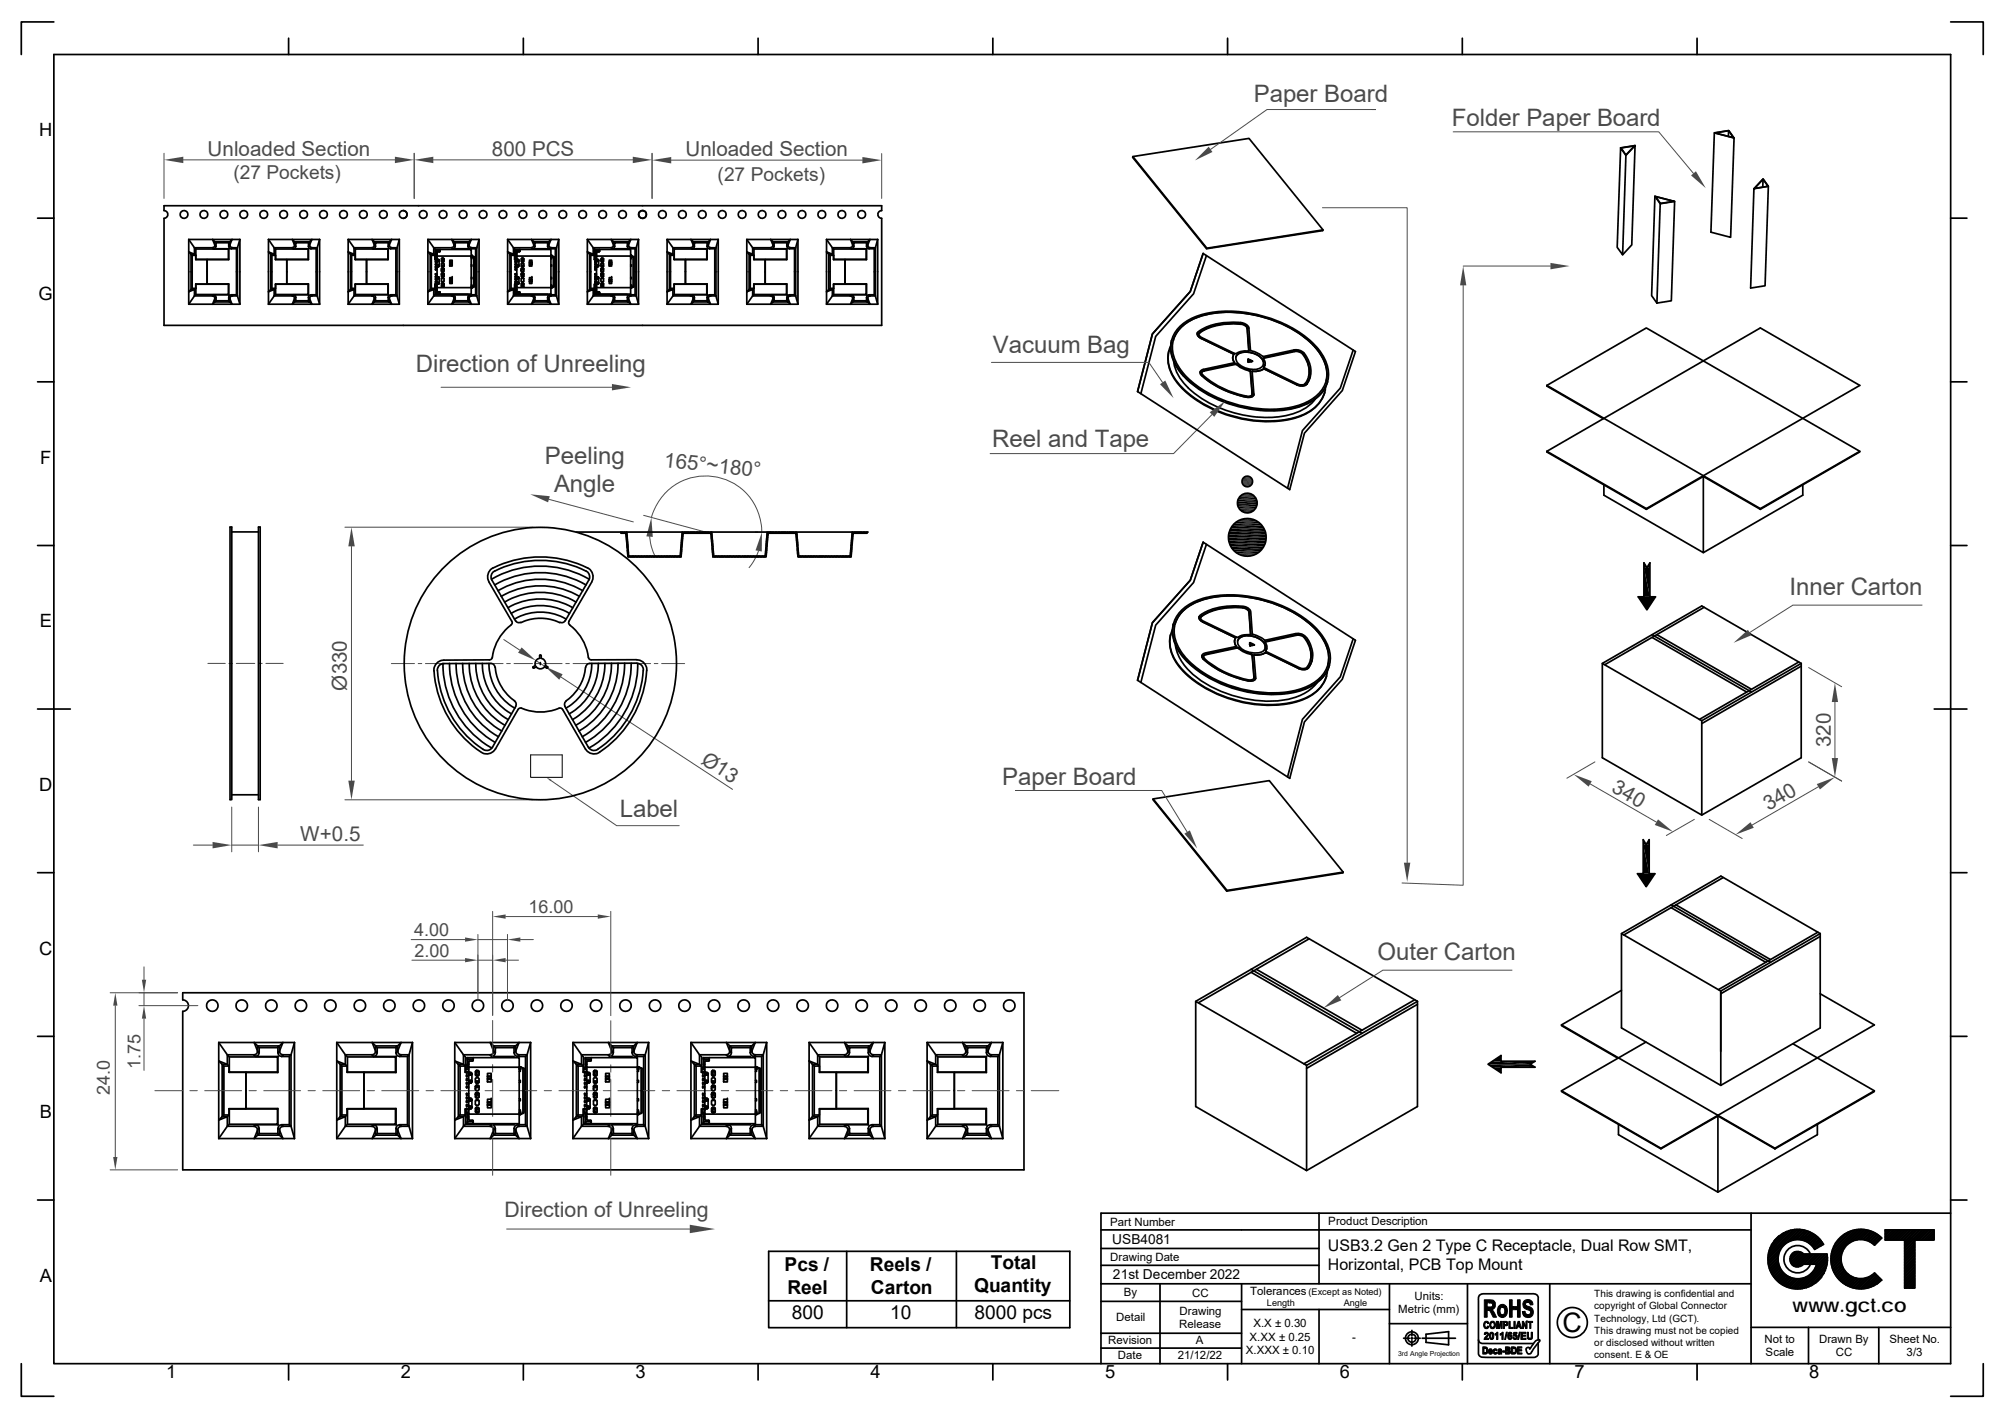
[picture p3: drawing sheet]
<svg xmlns="http://www.w3.org/2000/svg" width="297mm" height="210mm" viewBox="0 0 297 210" stroke-linecap="round" stroke-linejoin="round" font-family="sans-serif">
<defs><g id="words">
<text font-size="4" x="231.5" y="197.3">C</text>
<g font-size="3.6" fill="#4b4b4b">
<text x="185.7" y="15.1">Paper Board</text>
<text x="215.1" y="18.6">Folder Paper Board</text>
<text x="147.1" y="52.2">Vacuum Bag</text>
<text x="61.6" y="55.1">Direction of Unreeling</text>
<text x="80.7" y="68.7">Peeling</text>
<text x="147" y="66.3">Reel and Tape</text>
<text x="82.1" y="72.9">Angle</text>
<text x="265.1" y="88.2">Inner Carton</text>
<text x="148.5" y="116.3">Paper Board</text>
<text x="91.8" y="120.9">Label</text>
<text x="204.1" y="142.2">Outer Carton</text>
</g>
<text font-size="3.2" fill="#4b4b4b" x="74.7" y="180.2">Direction of Unreeling</text>
<g font-size="3" fill="#4b4b4b">
<text x="30.8" y="23.1">Unloaded Section</text>
<text x="72.9" y="23.1">800 PCS</text>
<text x="101.5" y="23.1">Unloaded Section</text>
<text x="98.3" y="69.1" transform="rotate(6 98.3 69.1)">165°~180°</text>
<text x="51.4" y="102.3" transform="rotate(-90 51.4 102.3)">Ø330</text>
<text x="103.7" y="113" transform="rotate(33 103.7 113)">Ø13</text>
<text x="271.3" y="110.6" transform="rotate(-90 271.3 110.6)">320</text>
<text x="238.6" y="117.1" transform="rotate(30 238.6 117.1)">340</text>
<text x="44.5" y="124.6">W+0.5</text>
<text x="262" y="120.1" transform="rotate(-30 262 120.1)">340</text>
</g>
<text font-size="2.9" x="265.6" y="194.3">www.gct.co</text>
<g font-size="2.8" fill="#4b4b4b">
<text x="34.6" y="26.5">(27 Pockets)</text>
<text x="106.3" y="26.8">(27 Pockets)</text>
</g>
<g font-size="2.8">
<text x="116.2" y="188.3">Pcs /</text>
<text x="116.6" y="191.7">Reel</text>
<text x="128.9" y="188.3">Reels /</text>
<text x="129" y="191.7">Carton</text>
<text x="144.3" y="191.4">Quantity</text>
<text x="146.8" y="188">Total</text>
<text x="117.3" y="195.3">800</text>
<text x="131.9" y="195.3">10</text>
<text x="144.4" y="195.3">8000 pcs</text>
</g>
<g font-size="2.7">
<text x="5.8" y="20.2">H</text>
<text x="5.7" y="44.4">G</text>
<text x="5.9" y="68.7">F</text>
<text x="5.9" y="92.9">E</text>
<text x="5.8" y="117.1">D</text>
<text x="5.8" y="141.4">C</text>
<text x="5.9" y="165.6">B</text>
<text x="5.9" y="189.8">A</text>
<text x="24.6" y="204.1">1</text>
<text x="59.4" y="204.1">2</text>
<text x="94.2" y="204.1">3</text>
<text x="128.9" y="204.1">4</text>
<text x="163.7" y="204.1">5</text>
<text x="198.5" y="204.1">6</text>
<text x="233.3" y="204.1">7</text>
<text x="268" y="204.1">8</text>
</g>
<g font-size="2.7" fill="#4b4b4b">
<text x="78.3" y="135.2">16.00</text>
<text x="61.4" y="138.6">4.00</text>
<text x="61.4" y="141.7">2.00</text>
<text x="20.8" y="158.3" transform="rotate(-90 20.8 158.3)">1.75</text>
<text x="16.3" y="162.2" transform="rotate(-90 16.3 162.2)">24.0</text>
</g>
<g font-size="2.4">
<text x="196.7" y="185.2">USB3.2 Gen 2 Type C Receptacle, Dual Row SMT,</text>
<text x="196.7" y="188.1">Horizontal, PCB Top Mount</text>
</g>
<g font-size="2">
<text x="164.8" y="184.2">USB4081</text>
<text x="164.9" y="189.5">21st December 2022</text>
</g>
<g font-size="1.7">
<text x="164.5" y="181.6">Part Number</text>
<text x="196.8" y="181.4">Product Description</text>
<text x="164.5" y="186.7">Drawing Date</text>
<text x="166.5" y="191.8">By</text>
<text x="185.2" y="191.8">Tolerances</text>
<text x="165.4" y="195.7">Detail</text>
<text x="174.7" y="196.6">Release</text>
<text x="174.8" y="194.7">Drawing</text>
<text x="176.6" y="192">CC</text>
<text x="185.7" y="196.5">X.X ± 0.30</text>
<text x="207.2" y="194.4">Metric (mm)</text>
<text x="209.5" y="192.5">Units:</text>
<text x="164.2" y="199.1">Revision</text>
<text x="165.6" y="201.3">Date</text>
<text x="174.5" y="201.3">21/12/22</text>
<text x="177.2" y="199.1">A</text>
<text x="184.6" y="200.6">X.XXX ± 0.10</text>
<text x="185.1" y="198.6">X.XX ± 0.25</text>
<text x="200.3" y="198.5">-</text>
<text x="261.4" y="198.8">Not to</text>
<text x="261.6" y="200.8">Scale</text>
<text x="269.5" y="198.8">Drawn By</text>
<text x="272" y="200.8">CC</text>
<text x="279.9" y="198.8">Sheet No.</text>
<text x="282.5" y="200.8">3/3</text>
</g>
<g font-size="1.5">
<text x="236.2" y="193.9">copyright of Global Connector</text>
<text x="236.2" y="192.1">This drawing is confidential and</text>
<text x="236.2" y="195.7">Technology, Ltd (GCT).</text>
<text x="236.2" y="197.5">This drawing must not be copied</text>
<text x="236.2" y="201">consent. E &amp; OE</text>
<text x="236.2" y="199.2">or disclosed without written</text>
</g>
<g font-size="1.4">
<text x="193.8" y="191.8">(Except as Noted)</text>
<text x="187.7" y="193.4">Length</text>
<text x="199.1" y="193.4">Angle</text>
</g>
<text font-size="1" x="207.1" y="200.8">3rd Angle Projection</text>
</g></defs>
<path d="M34.1 78h.2v40.4h-.2zM34.3 78.8h4M38.3 78h.2v40.4h-.2zM34.3 117.7h4" fill="none" stroke="#000" stroke-width=".25"/>
<g fill="none" stroke="#4b4b4b" stroke-width=".15">
<path d="M30.8 98.2h2.6M33.9 98.2h.6M35 98.2h2.7M38.3 98.2h.5M39.4 98.2h2.6M58 98.3h3.4M62 98.3h.5M63 98.3h2.8M66.3 98.3h.6M67.4 98.3h2.7M70.7 98.3h.5M71.8 98.3h2.7"/>
<path d="M75.1 98.3h.5M76.2 98.3h2.7M79.4 98.3h.6M80.5 98.3h2.8M83.8 98.3h.5M84.9 98.3h2.7M88.2 98.3h.5M89.3 98.3h2.7M92.6 98.3h.5M93.6 98.3h2.8M96.9 98.3h.6M98 98.3h3.4"/>
</g>
<path d="M80.9 115.1l.8 .4-.1 .2z" fill="#4b4b4b"/>
<path d="M51.1 78.1h27.9M52.1 80.9v34.7M51.1 118.4h27.9M81.6 115.6l9.8 6.7h9.2" fill="none" stroke="#4b4b4b" stroke-width=".15"/>
<g fill="#4b4b4b">
<path d="M52.1 78.1l.5 2.8h-1z"/>
<path d="M51.6 115.6h1l-.5 2.8z"/>
</g>
<path d="M74.6 94.7l2.4 1.6M79.4 97.8l1.3 .9M83.1 100.3l25.4 16.6" fill="none" stroke="#4b4b4b" stroke-width=".15"/>
<g fill="#4b4b4b">
<path d="M77.3 95.9l2.1 1.9-2.6-1.1z"/>
<path d="M80.7 98.7l2.7 1.2-.6 .8z"/>
</g>
<path d="M34.3 119.5v6.6M38.3 119.5v6.6M28.6 125.1h2.9M34.3 125.1h4M41.1 125.1h12.7" fill="none" stroke="#4b4b4b" stroke-width=".15"/>
<g fill="#4b4b4b">
<path d="M31.5 124.7l2.8 .4-2.8 .5z"/>
<path d="M38.3 125.1l2.8-.4v.9z"/>
</g>
<path d="M95.4 76.3l9.1 2.5M96.2 79.5l.3 1.4 .5 1.3M96.5 76.6a8.3 8.3 0 0 1 9.1-6 8.3 8.3 0 0 1 7.3 8.2M111.9 78.8h.4M112.4 81.6l-.6 1.3-.8 1.2" fill="none" stroke="#4b4b4b" stroke-width=".15"/>
<g fill="#4b4b4b">
<path d="M112.9 78.8v2.9l-1-.2z"/>
<path d="M96.5 76.6l.2 2.9-.9-.1z"/>
<path d="M78.6 73.2l2.8 .3-.2 .9z"/>
</g>
<path d="M81.3 73.9l12.5 3.4" fill="none" stroke="#4b4b4b" stroke-width=".15"/>
<g fill="none" stroke="#000" stroke-width=".25">
<path d="M64.8 99.3a15.1 15.1 0 0 0 7 11.8 .97 .97 0 0 0 1.2-.5l3.4-6M65.6 98.2a14.4 14.4 0 0 0 7.3 12.6M66.6 98.2a13.5 13.5 0 0 0 6.8 11.7M67.6 98.2a12.5 12.5 0 0 0 6.3 10.9M68.5 98.2a11.5 11.5 0 0 0 5.8 10.1M69.5 98.2a10.5 10.5 0 0 0 5.3 9.2M70.5 98.2a9.6 9.6 0 0 0 4.8 8.4M71.5 98.2a8.6 8.6 0 0 0 4.3 7.5M72.4 98.2a7.6 7.6 0 0 0 3.9 6.7M72.4 86.2l3.4 5.8 .1 .3-.2 .2M72.8 85.8a14.4 14.4 0 0 1 14.5 0M73.1 84.1a15.8 15.8 0 0 1 13.9 0"/>
<path d="M73.1 84.1a1.5 1.5 0 0 0-.7 2.1M73.3 86.6a13.5 13.5 0 0 1 13.5 0M73.3 98.8a.58 .58 0 0 0-.6-.6l-6.9 .1a.96 .96 0 0 0-1 1M73.4 98.8a6.7 6.7 0 0 0 2.8 5M73.8 87.5a12.5 12.5 0 0 1 12.5 0M74.3 88.3a11.5 11.5 0 0 1 11.6 0M74.8 89.2a10.4 10.4 0 0 1 10.5 0M75.2 90a9.6 9.6 0 0 1 9.7 0M75.7 92.5a7.5 7.5 0 0 0-2.8 5l-.4 .2-6.7 .1a1.49 1.49 0 0 0-1.5 1.5 15.7 15.7 0 0 0 7.2 12.2 1.5 1.5 0 0 0 1.9-.6l3.4-5.8M75.7 90.8a8.6 8.6 0 0 1 8.7 0M76.2 91.7a7.6 7.6 0 0 1 7.7 0M76.4 91.9l.3 .3 .5-.1"/>
<path d="M77.2 92.2a6.7 6.7 0 0 1 5.7 0M79 98.7v.2h.1M79.3 98.5l-.3 .2M80.1 98.1v.3M80.2 97.5a.8 .8 0 0 1 .6 1.1l.3 .1M80.2 97.1l-.2-.1-.1 .5a.79 .79 0 0 0-.6 1.1M80.2 97.1v.4M80.7 98.7a.78 .78 0 0 1-1.3 0l-.3 .2M81.1 98.7l.1 .1-.1 .1-.4-.2M83.7 91.9l-.3 .3-.4-.1M83.7 91.9l3.5-6a.94 .94 0 0 0-.4-1.3 15.2 15.2 0 0 0-13.7 .1 .97 .97 0 0 0-.2 1.2l3.5 6M84.4 92.5a7.1 7.1 0 0 1 2.8 4.9"/>
<path d="M86.7 98.8a6.7 6.7 0 0 1-2.8 5M87 84.1a1.5 1.5 0 0 1 .7 2.1M87.2 97.4l.1 .2 .3 .1h6.7a1.46 1.46 0 0 1 1.5 1.6 15.7 15.7 0 0 1-7 12.1M87.7 98.2a7.6 7.6 0 0 1-3.9 6.7M87.7 86.2l-3.4 5.8-.1 .3 .2 .2M88.6 98.2a8.6 8.6 0 0 1-4.3 7.5M89.6 98.2a9.6 9.6 0 0 1-4.8 8.4M90.6 98.2a10.6 10.6 0 0 1-5.3 9.2M91.6 98.2a11.5 11.5 0 0 1-5.8 10.1M92.5 98.2a12.5 12.5 0 0 1-6.2 10.9M93.5 98.2a13.5 13.5 0 0 1-6.8 11.7M94.3 98.2a.93 .93 0 0 1 1 1.1 15.2 15.2 0 0 1-6.9 11.8 .97 .97 0 0 1-1.2-.5l-3.5-6"/>
<path d="M94.3 98.2h-6.9a.58 .58 0 0 0-.6 .6M94.5 98.2a14.4 14.4 0 0 1-7.3 12.6M76.2 103.8l.3 .4-.1 .4M76.8 105.1l.3-.3a7.8 7.8 0 0 0 5.9 0l.3 .3M83.4 105.1l3.3 5.8a1.49 1.49 0 0 0 2.1 .5M83.9 103.8l-.2 .4v.4"/>
<circle cx="80.1" cy="98.3" r="20.2"/>
</g>
<path d="M90.7 56.9l2.8 .4-2.8 .5z" fill="#4b4b4b"/>
<path d="M65.3 57.3h25.4" fill="none" stroke="#4b4b4b" stroke-width=".15"/>
<g fill="none" stroke="#000" stroke-width=".25">
<path d="M85.4 78.8h43.2l-.2 .2M91.9 78.8l.1 .2h.6M92.1 78.8l-.1 .1M92.3 78.8l-.2 .2M92.5 78.8l-.1 .2M92.6 79l.2 .1M92.8 78.8l-.2 .2M92.8 79.1l.2 3.4h7.9l.3-3.4M92.9 78.9l-.2 .1M92.9 78.8l.2 3.5h7.7l.3-3.5M92.9 79.1l-.1 .1M92.9 79.3l-.1 .1"/>
<path d="M92.9 79.7l-.1 .2M92.9 79.5l-.1 .2M92.9 80l-.1 .1M101.1 80l-.1 .1M101.1 79.7l-.1 .1M101.1 79.5l-.1 .1M101.1 78.8v.1M101.2 79.2l-.2 .2M101.4 78.8l-.4 .3M101.6 78.8l-.2 .2M101.8 78.8l-.2 .2M102 78.8l-.1 .2"/>
<path d="M102.3 78.8l-.2 .2M102.5 78.8l-.2 .2M102.7 78.8l-.2 .2M102.9 78.8l-.1 .2M103.2 78.8l-.2 .2M103.4 78.8l-.2 .2M103.6 78.8l-.2 .2M103.8 78.8l-.1 .2M104.1 78.8l-.2 .2M104.3 78.8l-.2 .2M104.5 78.8l-.1 .2M104.8 78.8l-.2 .2"/>
<path d="M105 78.8l-.2 .2M105.2 78.8l-.2 .2M105.3 79l.1-.2 .3 3.5M105.3 79.1v-.1h-4l-.1 .1M105.5 79l-.2 .1 .3 3.4h7.9l.3-3.4M105.5 79.2l-.1 .1M105.5 79.4l-.1 .1M105.5 79.6l-.1 .1M105.5 79.8l-.1 .2M113.7 78.8l-.3 3.5h-7.7M113.7 79.8l-.1 .2M113.7 79.6l-.1 .1"/>
<path d="M113.7 79.3l-.1 .2M113.8 78.8l-.2 .2M114.1 78.8l-.2 .2M114.2 78.8l-.2 .2M114.4 78.8l-.2 .2M114.6 78.8l-.2 .2M114.9 78.8l-.2 .2M115.1 78.8l-.2 .2M115.3 78.8l-.2 .2M115.5 78.8l-.1 .2M115.8 78.8l-.2 .2M116 78.8l-.2 .2"/>
<path d="M116.2 78.8l-.2 .2M116.4 78.8l-.1 .2M116.7 78.8l-.2 .2M116.9 78.8l-.2 .2M117.1 78.8l-.2 .2M117.3 78.8l-.1 .2M117.6 78.8l-.2 .2M117.8 78.8l-.2 .2M117.9 79.1l-.1-.1h-3.9l-.3 .2M117.9 79.1l.3 3.4h7.9l.3-3.4M118 78.8l.3 3.5h7.7l.3-3.5M118 78.9l-.1 .1"/>
<path d="M118.1 79.3l-.1 .1M118.1 79.1l-.2 .1M118.1 79.5l-.1 .1M118.1 79.7l-.1 .1M118.1 79.9l-.1 .2M126.3 79.9l-.1 .2M126.3 78.8h.1M126.3 79.7l-.1 .1M126.3 79.4l-.1 .2M126.3 79.2l-.1 .1M126.5 78.8l-.3 .3M126.8 78.8l-.2 .2"/>
<path d="M127 78.8l-.2 .2M127.2 78.8l-.2 .2M127.4 78.8l-.1 .2M127.7 78.8l-.2 .2M127.9 78.8l-.2 .2M128.1 78.8l-.2 .2M128.4 78.8l-.2 .2M128.4 79h-2v.1M93 80.2l-.1 .1M93 80.4l-.1 .1M93 80.6l-.1 .1M93 80.8l-.1 .1"/>
<path d="M93 81l-.1 .1M93.1 81.6l-.1 .1M93.1 81.4l-.2 .1M93.1 81.8l-.1 .1M93.1 82.3l-.1 .1M93.3 82.3l-.1 .2M93.5 82.3l-.1 .2M93.7 82.3l-.1 .2M93.9 82.3l-.1 .2M94.1 82.3l-.1 .2M94.4 82.3l-.2 .2M94.6 82.3l-.1 .2"/>
<path d="M94.8 82.3l-.1 .2M95.1 82.3l-.2 .2M95.3 82.3l-.2 .2M95.5 82.3l-.1 .2M95.7 82.3l-.1 .2M96 82.3l-.2 .2M96.2 82.3l-.1 .2M96.4 82.3l-.1 .2M96.6 82.3l-.1 .2M96.9 82.3l-.1 .2M97.1 82.3l-.1 .2M97.3 82.3l-.1 .2"/>
<path d="M97.6 82.3l-.2 .2M97.8 82.3l-.1 .2M98 82.3l-.1 .2M98.2 82.3l-.1 .2M98.5 82.3l-.2 .2M98.7 82.3l-.1 .2M98.9 82.3l-.1 .2M99.1 82.3l-.1 .2M99.4 82.3l-.1 .2M99.6 82.3l-.1 .2M99.8 82.3l-.1 .2M100.1 82.3l-.2 .2"/>
<path d="M100.3 82.3l-.1 .2M100.5 82.3l-.1 .2M100.8 82.3l-.2 .2M100.9 82.4v.1M100.9 82.2l-.1 .1M100.9 81.9l-.1 .1M101 81.7l-.2 .1M101 81.4l-.1 .2M101 81l-.1 .1M101 80.7l-.1 .1M101 80.5l-.1 .1M101.1 80.2l-.2 .2"/>
<path d="M105.6 80.2l-.1 .2M105.6 80.1l-.2 .1M105.6 80.5l-.1 .1M105.6 80.7l-.1 .1M105.6 80.9l-.1 .3M105.6 81.3l-.1 .1M105.7 81.5l-.2 .1M105.7 81.7l-.1 .1M105.7 82.1l-.1 .2M105.7 81.9l-.1 .1M105.7 82.3l-.1 .2M106 82.3l-.1 .2"/>
<path d="M106.2 82.3l-.1 .2M106.4 82.3l-.1 .2M106.7 82.3l-.2 .2M106.9 82.3l-.1 .2M107.1 82.3l-.1 .2M107.3 82.3l-.1 .2M107.6 82.3l-.2 .2M107.8 82.3l-.1 .2M108 82.3l-.1 .2M108.2 82.3l-.1 .2M108.4 82.3l-.1 .2M108.6 82.3l-.1 .2"/>
<path d="M108.9 82.3l-.1 .2M109.1 82.3l-.1 .2M109.3 82.3l-.1 .2M109.6 82.3l-.2 .2M109.7 82.4v.1M110 82.3l-.1 .2M110.3 82.3l-.2 .2M110.5 82.3l-.1 .2M110.7 82.3l-.1 .2M110.9 82.3l-.1 .2M111.2 82.3l-.2 .2M111.4 82.3l-.1 .2"/>
<path d="M111.6 82.3l-.1 .2M111.8 82.3l-.1 .2M112.1 82.3l-.1 .2M112.3 82.3l-.1 .2M112.5 82.3l-.1 .2M112.8 82.3l-.2 .2M113 82.3l-.1 .2M113.2 82.3l-.1 .2M113.5 82.3l-.2 .2M113.5 82l-.1 .2M113.6 81.8l-.2 .1M113.6 81.5l-.2 .2"/>
<path d="M113.6 81.3l-.1 .1M113.6 80.8l-.1 .4M113.6 80.6l-.1 .1M113.7 80.3l-.2 .2M113.7 80.1l-.2 .1M118.2 80.1l-.2 .2M118.2 80.4l-.2 .1M118.2 80.8l-.1 .1M118.2 80.6l-.1 .1M118.2 81.2l-.1 .1M118.2 81.4l-.1 .1M118.3 81.6l-.1 .1"/>
<path d="M118.3 81.8l-.1 .1M118.3 82l-.1 .1M118.3 82.2l-.1 .1M118.4 82.3l-.1 .2M118.7 82.3l-.2 .2M118.9 82.3l-.1 .2M119.1 82.3l-.1 .2M119.4 82.3l-.2 .2M119.6 82.3l-.2 .2M119.8 82.3l-.1 .2M120 82.3l-.1 .2M120.3 82.3l-.2 .2"/>
<path d="M120.5 82.3l-.1 .2M120.7 82.3l-.1 .2M120.9 82.3l-.1 .2M121.2 82.3l-.1 .2M121.4 82.3l-.1 .2M121.6 82.3l-.1 .2M121.8 82.3l-.1 .2M122 82.3l-.1 .2M122.3 82.3l-.2 .2M122.5 82.3l-.1 .2M122.7 82.3l-.1 .2M123 82.3l-.2 .2"/>
<path d="M123.2 82.3l-.2 .2M123.4 82.3l-.1 .2M123.6 82.3l-.1 .2M123.9 82.3l-.2 .2M124.1 82.3l-.1 .2M124.3 82.3l-.1 .2M124.5 82.3l-.1 .2M124.8 82.3l-.1 .2M125 82.3l-.1 .2M125.2 82.3l-.1 .2M125.5 82.3l-.2 .2M125.7 82.3l-.1 .2"/>
<path d="M125.9 82.3l-.1 .2M126.1 82.4l-.1 .1M126.1 82.1l-.1 .2M126.1 81.9l-.1 .1M126.2 81.6l-.2 .2M126.2 81.4l-.2 .1M126.2 81.1l-.2 .2M126.2 80.7l-.1 .1M126.2 80.4l-.1 .2M126.3 80.2l-.2 .1"/>
</g>
<path d="M78.6 111.8h4.7v3.3h-4.7z" fill="none" stroke="#000" stroke-width=".15"/>
<path d="M102.2 181.4l3.7 .6-3.7 .6z" fill="#4b4b4b"/>
<path d="M24.3 22.7v6.7M27.2 23.7h31.3M61.4 22.7v6.7M75.1 182h27.1" fill="none" stroke="#4b4b4b" stroke-width=".15"/>
<g fill="none" stroke="#000" stroke-width=".25">
<path d="M24.3 30.5h106.3v.7a.57 .57 0 0 0-.6 .6 .57 .57 0 0 0 .6 .5v15.9h-106.3v-15.9a.57 .57 0 0 0 .6-.5 .57 .57 0 0 0-.6-.6zM59.7 31.2a.57 .57 0 0 1 .6 .6 .57 .57 0 0 1-.6 .5"/>
<circle cx="27.3" cy="31.8" r=".58"/>
<circle cx="30.2" cy="31.8" r=".58"/>
<circle cx="33.2" cy="31.8" r=".58"/>
<circle cx="36.1" cy="31.8" r=".58"/>
<circle cx="39.1" cy="31.8" r=".58"/>
<circle cx="42" cy="31.8" r=".58"/>
<circle cx="45" cy="31.8" r=".58"/>
<circle cx="47.9" cy="31.8" r=".58"/>
<circle cx="50.9" cy="31.8" r=".58"/>
<circle cx="53.8" cy="31.8" r=".58"/>
<circle cx="56.8" cy="31.8" r=".58"/>
<circle cx="59.7" cy="31.8" r=".58"/>
<circle cx="62.7" cy="31.8" r=".58"/>
<circle cx="65.6" cy="31.8" r=".58"/>
<circle cx="68.6" cy="31.8" r=".58"/>
<circle cx="71.6" cy="31.8" r=".58"/>
<circle cx="74.5" cy="31.8" r=".58"/>
<circle cx="77.5" cy="31.8" r=".58"/>
<circle cx="80.4" cy="31.8" r=".58"/>
<circle cx="83.4" cy="31.8" r=".58"/>
<circle cx="86.3" cy="31.8" r=".58"/>
<circle cx="89.3" cy="31.8" r=".58"/>
<circle cx="92.2" cy="31.8" r=".58"/>
<circle cx="95.2" cy="31.8" r=".58"/>
<circle cx="98.1" cy="31.8" r=".58"/>
<circle cx="101.1" cy="31.8" r=".58"/>
<circle cx="104" cy="31.8" r=".58"/>
<circle cx="107" cy="31.8" r=".58"/>
<circle cx="109.9" cy="31.8" r=".58"/>
<circle cx="112.9" cy="31.8" r=".58"/>
<circle cx="115.8" cy="31.8" r=".58"/>
<circle cx="118.8" cy="31.8" r=".58"/>
<circle cx="121.7" cy="31.8" r=".58"/>
<circle cx="124.7" cy="31.8" r=".58"/>
<circle cx="127.7" cy="31.8" r=".58"/>
</g>
<g fill="#4b4b4b">
<path d="M24.3 23.7l2.9-.5v1z"/>
<path d="M58.5 23.2l2.9 .5-2.9 .5z"/>
</g>
<path d="M96.6 22.7v6.7M99.4 23.7h28.4M130.6 22.7v6.7" fill="none" stroke="#4b4b4b" stroke-width=".15"/>
<g fill="#4b4b4b">
<path d="M96.6 23.7l2.8-.5v1z"/>
<path d="M127.8 23.2l2.8 .5-2.8 .5z"/>
</g>
<path d="M61.4 22.7v6.7M64.2 23.7h29.5M96.6 22.7v6.7" fill="none" stroke="#4b4b4b" stroke-width=".15"/>
<g fill="#4b4b4b">
<path d="M61.4 23.7l2.8-.5v1z"/>
<path d="M93.7 23.2l2.9 .5-2.9 .5z"/>
</g>
<g fill="none" stroke="#000" stroke-width=".25">
<path d="M27.1 147h124.6v26.2h-124.6v-23.4a.85 .85 0 0 0 .8-.9 .85 .85 0 0 0-.8-.8zM32.4 154.4v14.2M32.4 154.4h11.2M32.4 154.4l1.6 2.1v2.3M33.2 157.9h.7M33.9 158.8h2.5M33.9 157.9l-.2-.3-1.3-.5 .8 .8v7.2l-.8 .8 1.3-.5 .2-.3M33.9 157.9l.1 .9M34 156.5h7.1v2.3M34 158.8h7.1M36.4 158.8v5.4M37.6 156.2h-3.9v1.4h-.8v7.8h.8v1.4h3.9l.2-.3"/>
<path d="M37.6 156.2l.2 .2M37.8 156.4h3.4M38.4 155.9l-.2 .4-.4 .1M38.4 155.1l-.7-.7 .5 1.3 .2 .2v-.8h2.8M41.1 158.8h.1h-4.8M41.2 155.9l.2-.2 .5-1.3-.5 .5 .1 1 .5 .3-.3 .2M41.2 155.1v.8M41.2 156.4l-.1 .1M41.2 155.1l.2-.2h-3.2l-.1 1-.5 .3M41.2 156.4v2.4M41.2 155.9l.1 .4 .4 .1M41.7 156.4h1.2"/>
<path d="M41.9 156.2h1.2v10.6h-1.2M42.9 156.4v10.1M43.6 154.4v14.2M43.6 154.4l-.5 1.8-.2 .2M49.9 154.4h11.2M49.9 154.4v14.2M49.9 154.4l1.6 2.1v2.3M50.7 157.9h.7M51.4 158.8h2.5M51.4 157.9l-.2-.3-1.3-.5 .8 .8v7.2l-.8 .8 1.3-.5 .2-.3M51.4 157.9v.9h.1M51.5 156.5h7.1v2.3"/>
<path d="M51.5 158.8h7.1M53.9 158.8v5.4M55.1 156.2l.2 .2M55.1 156.2h-3.9v1.4h-.8v7.8h.8v1.4h3.9l.2-.3M55.3 156.4h3.4M55.9 155.9l-.2 .4-.4 .1M55.9 155.1l-.8-.7 .5 1.3 .3 .2v-.8h2.8M58.6 158.8h.1h-4.8M58.7 156.4l-.1 .1M58.7 155.1l.2-.2h-3.3v1l-.5 .3M58.7 155.9l.1 .4 .4 .1M58.7 155.1v.8"/>
<path d="M58.7 156.4v2.4M58.9 155.7v-.8l.5-.5-.5 1.3-.2 .2M58.9 155.7l.2 .3 .4 .2-.3 .2M59.2 156.4h1.2M59.4 156.2h1.2v10.6h-1.2M60.4 156.4v10.1M61.1 154.4l-.5 1.8-.2 .2M61.1 154.4v14.2M67.4 154.4h11.2M67.4 154.4v14.2M67.4 154.4l1.6 2.1-.1 2.3v-.9M68.2 157.9h.7"/>
<path d="M68.9 158.8h.5M68.9 157.9l-.2-.3-1.3-.5 .8 .8v3.6v3.6l-.8 .8 1.3-.5 .2-.3M72.6 156.2h-3.9v1.4h-.8v7.8h.8v1.4h3.9l.2-.3M72.6 156.2l.2 .2M72.8 156.4h3.4M73.4 155.9l-.2 .4-.4 .1M73.4 155.1l-.8-.7 .5 1.3 .3 .2M76.2 155.1v.8l.2-.2 .5-1.3-.5 .5 .1 1 .4 .3-.2 .2M76.2 155.1h-2.8v.8M76.2 155.1l.2-.2h-3.3v1l-.5 .3M76.2 155.9l.1 .4 .4 .1M76.7 156.4h1.2"/>
<path d="M76.9 156.2h1.2v10.6h-1.2M77.9 156.4v10.1M78.6 154.4v14.2M78.6 154.4l-.5 1.8-.2 .2M84.9 154.4h11.2M84.9 154.4v14.2M84.9 154.4l1.5 2.1v2.3v-.9M85.6 157.9h.8M86.4 158.8h.5M86.4 157.9l-.3-.3-1.2-.5 .7 .8v3.6v3.6l-.7 .8 1.2-.5 .3-.3M90.1 156.2h-4v1.4h-.7v7.8h.7v1.4h4l.2-.3M90.1 156.2l.2 .2"/>
<path d="M90.3 156.4h3.3M90.8 155.9l-.1 .4-.4 .1M90.9 155.1l-.8-.7 .5 1.3 .3 .2M93.6 155.1v.8l.3-.2 .5-1.3-.5 .5v.8l.1 .3 .4 .2M93.6 155.1h-2.7v.8M93.6 155.1l.3-.2h-3.3v1l-.5 .3M93.7 155.9l.1 .4 .4 .1M94.2 156.4h1.2M94.4 156.2h1.2v10.6h-1.2l-.2-.3M94.4 156.2l-.2 .2M95.4 156.4v10.1M96.1 154.4v14.2"/>
<path d="M96.1 154.4l-.5 1.8-.2 .2M102.4 154.4h11.2M102.4 154.4v14.2M102.4 154.4l1.5 2.1v2.3v-.9M103.1 157.9h.8M103.9 158.8h.5M103.9 157.9l-.3-.3-1.2-.5 .7 .8v3.6v3.6l-.7 .8 1.2-.5 .3-.3M107.6 156.2h-4v1.4h-.7v7.8h.7v1.4h4l.2-.3M107.6 156.2l.2 .2M107.8 156.4h3.3M108.4 155.9l-.2 .4-.4 .1M108.4 155.1l-.8-.7 .5 1.3 .3 .2"/>
<path d="M111.1 155.1v.8M111.1 155.1h-2.7v.8M111.1 155.1l.3-.2h-3.3l-.1 1-.4 .3M111.2 155.9l.1 .4 .4 .1M111.4 155.7v-.8l.5-.5-.5 1.3-.3 .2M111.4 155.7l.1 .3 .4 .2-.2 .2M111.7 156.4h1.1M111.9 156.2h1.2v10.6h-1.2M112.8 156.4v10.1M113.6 154.4v14.2M113.6 154.4l-.5 1.8-.3 .2M119.9 154.4l1.5 2.1v2.3"/>
<path d="M119.9 154.4h11.2M119.9 154.4v14.2M120.6 157.9h.8M121.4 157.9l-.3-.3-1.2-.5 .7 .8v7.2l-.7 .8 1.2-.5 .3-.3M121.4 158.8h2.5M121.4 157.9v.9M121.4 156.5h7.2v2.3M121.4 158.8h7.2M123.9 158.8v5.4M125.1 156.2l.2 .2M125.1 156.2h-4v1.4h-.7v7.8h.7v1.4h4l.2-.3M125.3 156.4h3.3"/>
<path d="M125.6 155.7l-.1 .3-.4 .2M125.8 155.9l-.1 .4-.4 .1M125.9 155.1l-.8-.7 .5 1.3 .3 .2M128.6 158.8h-4.7M128.6 156.4v2.4M128.6 155.1l.3-.2h-3.3v.8M128.6 155.1h-2.7v.8M128.6 155.1v.8l.3-.2 .5-1.3-.5 .5v.8M128.6 156.4v.1M128.7 155.9l.1 .4 .4 .1M128.9 155.7l.1 .3 .4 .2-.2 .2M129.2 156.4h1.1"/>
<path d="M129.4 156.2h1.2v10.6h-1.2M130.3 156.4v10.1M131.1 154.4l-.5 1.8-.3 .2M131.1 154.4v14.2M137.4 154.4l1.5 2.1v2.3M137.4 154.4h11.2M137.4 154.4v14.2M138.1 157.9h.8M138.9 157.9l-.3-.3-1.2-.5 .7 .8v7.2l-.7 .8 1.2-.5 .3-.3M138.9 158.8h2.5M138.9 157.9v.9M138.9 156.5h7.2v2.3"/>
<path d="M138.9 158.8h7.2M141.4 158.8v5.4M142.6 156.2l.2 .2M142.6 156.2h-4v1.4h-.7v7.8h.7v1.4h4l.2-.3M142.8 156.4h3.3M143.1 155.7l-.2 .3-.3 .2M143.3 155.9l-.1 .4-.4 .1M143.3 155.1l-.7-.7 .5 1.3 .2 .2M146.1 158.8h-4.7M146.1 156.4v2.4M146.1 155.1l.3-.2h-3.3v.8M146.1 155.1h-2.8v.8"/>
<path d="M146.1 155.9l.3-.2 .5-1.3-.5 .5 .1 1 .4 .3-.2 .2M146.1 155.1v.8M146.1 156.4v.1M146.2 155.9l.1 .4 .4 .1M146.7 156.4h1.1M146.9 156.2h1.2v10.6h-1.2M147.8 156.4v10.1M148.6 154.4l-.5 1.8-.3 .2M148.6 154.4v14.2M32.4 168.6h11.2M33.2 165.1h.7M33.9 164.2h7.3h-.1"/>
<path d="M34 164.2h7.1M34 164.2v2.3l-1.6 2.1M34 164.2l-.1 .9M37.6 166.8l.5 .3 .1 1h3.2l-.2-.2M37.8 166.6l.4 .1 .2 .4M37.8 166.5h3.4M38.4 167.9l-.7 .7 .5-1.3 .2-.2v.8h2.8M41.1 164.2v2.3h-7.1M41.1 166.5h.1M41.2 167.1v.8M41.2 164.2v2.3M41.7 166.6l-.4 .1-.1 .4"/>
<path d="M41.7 166.5h1.2M41.7 166.5l.3 .3M42 166.8l-.5 .3-.1 1 .5 .5-.5-1.3-.2-.2M42.9 166.5l.2 .3 .5 1.8M49.9 168.6h11.2M50.7 165.1h.7M51.4 164.2h7.3h-.1M51.5 164.2h7.1M51.5 164.2v2.3l-.3 .3-1.3 1.8M51.5 164.2h-.1v.9M55.1 166.8l.5 .3v1h3.3l-.2-.2M55.3 166.6l.4 .1 .2 .4"/>
<path d="M55.3 166.5h3.4M55.9 167.9l-.8 .7 .5-1.3 .3-.2v.8h2.8M58.6 164.2v2.3h-7.1M58.6 166.5h.1M58.7 167.1l.2 .2 .5 1.3-.5-.5v-.8M58.7 164.2v2.3M58.7 167.1v.8M59.2 166.6l-.4 .1-.1 .4M59.2 166.5h1.2M59.2 166.5l.3 .3M59.5 166.8l-.4 .1-.2 .4M60.4 166.5l.2 .3 .5 1.8"/>
<path d="M67.4 168.6h11.2M68.2 165.1h.7M68.9 165.1v-.9l.1 2.3-1.6 2.1M69 166.5h7.2h-3.4M72.6 166.8l.5 .3v1h3.3l-.2-.2M72.8 166.6l.4 .1 .2 .4M73.4 167.1l-.3 .2-.5 1.3 .8-.7M73.4 167.1v.8h2.8M76.7 166.6l-.4 .1-.1 .4M76.7 166.5h1.2M76.7 166.5l.2 .3M76.9 166.8l-.4 .3-.1 1 .5 .5-.5-1.3-.2-.2v.8"/>
<path d="M77.9 166.5l.2 .3 .5 1.8M84.9 168.6h11.2M85.6 165.1h.8M86.4 165.1v-.9v2.3l-1.5 2.1M86.4 166.5h7.2h-3.3M90.1 166.8l.5 .3v1h3.3l-.3-.2M90.3 166.6l.4 .1 .1 .4M90.9 167.1l-.3 .2-.5 1.3 .8-.7M90.9 167.1v.8h2.7M94.2 166.6l-.4 .1-.1 .4M94.2 166.5h1.2M94.4 166.8l-.4 .1-.1 .4v.8l.5 .5-.5-1.3-.3-.2v.8"/>
<path d="M95.4 166.5l.2 .3 .5 1.8M102.4 168.6h11.2M103.1 165.1h.8M103.9 165.1v-.9v2.3l-.3 .3-1.2 1.8M103.9 166.5h7.2h-3.3M107.6 166.8l.4 .3 .1 1h3.3l-.3-.2M107.8 166.6l.4 .1 .2 .4M108.4 167.1l-.3 .2-.5 1.3 .8-.7M108.4 167.1v.8h2.7M111.1 167.1l.3 .2 .5 1.3-.5-.5v-.8M111.1 167.1v.8M111.7 166.6l-.4 .1-.1 .4"/>
<path d="M111.7 166.5h1.1M111.7 166.5l.2 .3M111.9 166.8l-.4 .1-.1 .4M112.8 166.5l.3 .3 .5 1.8M119.9 168.6h11.2M120.6 165.1h.8M121.4 164.2v2.3l-1.5 2.1M121.4 164.2v.9M121.4 164.2h7.2M123.9 164.2h-2.5M123.9 164.2h4.7M125.1 166.8l.4 .1 .1 .4"/>
<path d="M125.3 166.6l.4 .1 .1 .4M125.3 166.5h3.3M125.6 167.3v.8h3.3l-.3-.2M125.9 167.1v.8h2.7M125.9 167.1l-.3 .2-.5 1.3 .8-.7M128.6 164.2v2.3h-7.2M128.6 166.5h.1M128.6 164.2v2.3M128.9 167.3v.8l.5 .5-.5-1.3-.3-.2v.8M129.2 166.6l-.4 .1-.1 .4M129.2 166.5h1.1M129.2 166.5l.2 .3"/>
<path d="M129.4 166.8l-.4 .1-.1 .4M130.3 166.5l.3 .3 .5 1.8M137.4 168.6h11.2M138.1 165.1h.8M138.9 164.2v2.3l-.3 .3-1.2 1.8M138.9 164.2v.9M138.9 164.2h7.2M141.4 164.2h-2.5M141.4 164.2h4.7M142.6 166.8l.3 .1 .2 .4M142.8 166.6l.4 .1 .1 .4M142.8 166.5h3.3"/>
<path d="M143.1 167.3v.8h3.3l-.3-.2M143.3 167.1v.8h2.8M143.3 167.1l-.2 .2-.5 1.3 .7-.7M146.1 164.2v2.3h-7.2M146.1 166.5h.1M146.1 164.2v2.3M146.1 167.1v.8M146.7 166.6l-.4 .1-.1 .4M146.7 166.5h1.1M146.7 166.5l.2 .3M146.9 166.8l-.4 .3-.1 1 .5 .5-.5-1.3-.3-.2M147.8 166.5l.3 .3 .5 1.8"/>
<circle cx="31.5" cy="148.9" r=".85"/>
<circle cx="35.8" cy="148.9" r=".85"/>
<circle cx="40.2" cy="148.9" r=".85"/>
<circle cx="44.6" cy="148.9" r=".85"/>
<circle cx="48.9" cy="148.9" r=".85"/>
<circle cx="53.3" cy="148.9" r=".85"/>
<circle cx="57.7" cy="148.9" r=".85"/>
<circle cx="62.1" cy="148.9" r=".85"/>
<circle cx="66.4" cy="148.9" r=".85"/>
<circle cx="70.8" cy="148.9" r=".85"/>
<circle cx="75.2" cy="148.9" r=".85"/>
<circle cx="79.5" cy="148.9" r=".85"/>
<circle cx="83.9" cy="148.9" r=".85"/>
<circle cx="88.3" cy="148.9" r=".85"/>
<circle cx="92.7" cy="148.9" r=".85"/>
<circle cx="97" cy="148.9" r=".85"/>
<circle cx="101.4" cy="148.9" r=".85"/>
<circle cx="105.8" cy="148.9" r=".85"/>
<circle cx="110.2" cy="148.9" r=".85"/>
<circle cx="114.5" cy="148.9" r=".85"/>
<circle cx="118.9" cy="148.9" r=".85"/>
<circle cx="123.3" cy="148.9" r=".85"/>
<circle cx="127.7" cy="148.9" r=".85"/>
<circle cx="132" cy="148.9" r=".85"/>
<circle cx="136.4" cy="148.9" r=".85"/>
<circle cx="140.8" cy="148.9" r=".85"/>
<circle cx="145.1" cy="148.9" r=".85"/>
<circle cx="149.5" cy="148.9" r=".85"/>
</g>
<path d="M16.3 147h10M17.1 148.9v22.4M16.3 173.2h10" fill="none" stroke="#4b4b4b" stroke-width=".15"/>
<g fill="#4b4b4b">
<path d="M16.8 171.3h.6l-.3 1.9z"/>
<path d="M17.1 147l.3 1.9h-.6z"/>
</g>
<path d="M20.6 147h5.7M20.6 148.9h8.7M21.3 143.2v1.9M21.3 147v1.9M21.3 150.8v7.7" fill="none" stroke="#4b4b4b" stroke-width=".15"/>
<g fill="#4b4b4b">
<path d="M21 145.1h.7l-.4 1.9z"/>
<path d="M21.3 148.9l.4 1.9h-.7z"/>
</g>
<path d="M61 142.2h7.9M70.8 141.4v5.7M70.8 142.2h2.2M73 141.4v9M74.9 142.2h1.9" fill="none" stroke="#4b4b4b" stroke-width=".15"/>
<g fill="#4b4b4b">
<path d="M73 142.2l1.9-.3v.6z"/>
<path d="M68.9 141.9l1.9 .3-1.9 .3z"/>
</g>
<path d="M60.9 139.1h8M70.8 138.4v9.8M70.8 139.1h4.4M75.2 138.4v9.8M77.1 139.1h1.9" fill="none" stroke="#4b4b4b" stroke-width=".15"/>
<g fill="#4b4b4b">
<path d="M75.2 139.1l1.9-.3v.7z"/>
<path d="M68.9 138.8l1.9 .3-1.9 .4z"/>
</g>
<path d="M73 135v15.4M74.9 135.7h13.7M90.5 135v15.4" fill="none" stroke="#4b4b4b" stroke-width=".15"/>
<g fill="#4b4b4b">
<path d="M73 135.7l1.9-.3v.6z"/>
<path d="M88.6 135.4l1.9 .3-1.9 .3z"/>
</g>
<g fill="none" stroke="#4b4b4b" stroke-width=".15">
<path d="M73 151.1v5.5M73 157.7v1.1M73 159.8v5.5M90.5 151.2v5.4M90.5 157.7v1.1M90.5 159.9v5.4M22.9 161.5h4.2M28.1 161.5h1.1M30.3 161.5h5.5M36.9 161.5h1.1M39.1 161.5h5.4M45.6 161.5h1.1"/>
<path d="M47.8 161.5h5.5M54.4 161.5h1.1M56.6 161.5h5.4M63.1 161.5h1.1M65.3 161.5h5.5M71.9 161.5h1.1M73 166.4v1.1M73 168.6v5.4M74.1 161.5h5.4M80.6 161.5h1.1M82.8 161.5h5.5M89.4 161.5h1.1"/>
<path d="M90.5 166.4v1.1M90.5 168.6v5.4M91.5 161.5h5.5M98.1 161.5h1.1M100.3 161.5h5.5M106.8 161.5h1.1M109.1 161.5h5.4M115.6 161.5h1.1M117.8 161.5h5.5M124.4 161.5h1M126.5 161.5h5.5M133.1 161.5h1.1"/>
<path d="M135.3 161.5h5.4M141.8 161.5h1.1M144 161.5h5.5M150.6 161.5h1.1M152.8 161.5h4.1"/>
</g>
<g fill="none" stroke="#000" stroke-width=".25">
<path d="M8 3.2h-4.8v4.9M8 8.1h281v193.8h-281zM42.8 5.7v2.4M77.5 5.7v2.4M112.3 5.7v2.4M147.1 5.7v2.4M181.9 5.7v2.4M216.6 5.7v2.4M251.4 5.7v2.4M254 19.7l-.5 14.7 2.9 .7 .5-14.7M289 3.2h4.8v4.9M5.6 32.3h2.4"/>
<path d="M28 35.5v9.5M28 35.5h7.5M28 35.5l1 1.4v1.5M28.5 37.8h.5M29 37.8l-1-.5 .5 .5v4.9l-.5 .5 1-.5M29 37.8v.6M29 38.4h1.7M29 36.9h4.8v1.5M29 38.4h4.8M30.7 38.4v3.7M30.7 38.4v3.6M31.6 36.8l-.1-.1h-2.7v.9h-.5v5.3h.5v.9h2.7"/>
<path d="M31.6 36.8h2.3M32 36.5l-.1 .2-.3 .1M32 35.9l-.5-.4 .3 .8 .2 .2M33.8 38.4h-3.1M33.9 36.5l.1 .2 .2 .1M33.9 35.9v.6M33.9 36.8l-.1 .1M33.9 35.9h-1.9v.6M33.9 35.9l.1-.1h-2.2v.7l-.3 .2M33.9 36.8v1.6M34 36.3v-.5l.4-.3-.5 1M34.1 36.3v.2l.3 .2"/>
<path d="M34.2 36.8h.8M34.4 36.7h.8v7.1h-.8M34.4 36.7l-.2 .1M35 36.8v6.9M35.5 35.5l-.3 1.2-.2 .1M35.5 35.5v9.5M39.8 35.5h7.5M39.8 35.5v9.5M39.8 35.5l1 1.4v1.5M40.3 37.8h.5M40.8 37.8l-1-.5 .5 .5v4.9l-.5 .5 1-.5M40.8 37.8v.6"/>
<path d="M40.8 38.4h1.7M40.8 36.9h4.9v1.5M40.8 38.4h4.9M42.5 38.4v3.7M42.5 38.4v3.6M43.5 36.8l-.2-.1h-2.7v.9h-.5v5.3h.5v.9h2.7M43.5 36.8h2.2M43.8 36.5l-.1 .2-.2 .1M43.8 35.9l-.5-.4 .3 .8 .2 .2M45.7 38.4h-3.2M45.7 36.5l.1 .2 .3 .1M45.7 36.5l.5-1-.4 .3 .1 .7 .3 .2"/>
<path d="M45.7 35.9v.6M45.7 36.8v.1M45.7 35.9h-1.9v.6M45.7 35.9l.1-.1h-2.2v.7l-.3 .2M45.7 36.8v1.6M46.1 36.8l.1-.1h.8v7.1h-.8M46.1 36.8h.7M46.8 36.8v6.9M47.3 35.5l-.3 1.2-.2 .1M47.3 35.5v9.5M51.6 35.5h7.6M51.6 35.5v9.5"/>
<path d="M51.6 35.5l1 1.4v1.5M52.1 37.8h.5M52.6 37.8l-.1-.2-.9-.3 .5 .5v4.9l-.5 .5 .9-.3 .1-.2M52.6 37.8v.6M52.6 38.4h1.7M52.6 36.9h4.9v1.5M52.6 38.4h4.9M54.3 38.4v3.7M55.3 36.8l-.2-.1h-2.6v.9h-.6v5.3h.6v.9h2.6M55.3 36.8h2.2M55.5 36.3l-.1 .3-.3 .1M55.6 36.5l-.1 .2-.2 .1"/>
<path d="M55.6 35.9l-.5-.4 .5 1M57.5 38.4h-3.2M57.5 36.5l.1 .2 .3 .1M57.5 36.5l.5-1-.3 .3v.7l.3 .2M57.5 35.9v.6M57.5 35.9h-1.9v.6M57.5 35.9l.2-.1h-2.2v.5M57.5 36.8v1.6M57.5 36.8v.1M57.9 36.8h.8M58 36.7h.8v7.1h-.8M58 36.7l-.1 .1"/>
<path d="M58.7 36.8v6.9M59.2 35.5l-.4 1.2-.1 .1M59.2 35.5v9.5M63.4 35.5h7.6M63.4 35.5v9.5M63.4 35.5l1.1 1.4-.1 1.5v-.6M63.9 37.8h.5M64.4 37.8l-.1-.2-.9-.3 .5 .5v4.9l-.5 .5 .9-.3 .1-.2M64.4 38.4h.4M67.1 36.8l-.2-.1h-2.6v.9h-.6v5.3h.6v.9h2.6M67.1 36.8h2.2M67.3 36.3l-.1 .3-.3 .1"/>
<path d="M67.4 36.5l-.1 .2-.2 .1M67.4 35.9l-.5-.4 .5 1M69.3 36.5l.1 .2 .3 .1M69.3 36.5l.5-1-.3 .3v.7l.3 .2M69.3 35.9v.6M69.3 35.9h-1.9v.6M69.3 35.9l.2-.1h-2.2v.5M69.7 36.8h.8M69.8 36.7h.8v7.1h-.8M69.9 36.7l-.2 .1M70.5 36.8v6.9M71 35.5l-.4 1.2-.1 .1"/>
<path d="M71 35.5v9.5M75.2 35.5h7.6M75.2 35.5l1.1 1.4-.1 1.5v-.6M75.2 35.5v9.5M75.7 37.8h.5M76.2 37.8l-.1-.2-.9-.3 .5 .5v4.9l-.5 .5 .9-.3 .1-.2M76.2 38.4h.4M78.9 36.8l-.2-.1h-2.6v.9h-.6v5.3h.6v.9h2.6M78.9 36.8h2.2M79.1 36.3l-.1 .3-.3 .1M79.2 36.5l-.1 .2-.2 .1M79.2 35.9l-.5-.4 .5 1"/>
<path d="M81.1 36.5l.1 .2 .3 .1M81.1 36.5l.5-1-.3 .3v.7l.4 .2M81.1 35.9v.6M81.1 35.9h-1.9v.6M81.1 35.9l.2-.1h-2.2v.5M81.5 36.8h.8M81.6 36.7h.8v7.1h-.8M81.7 36.7l-.2 .1M82.3 36.8v6.9M82.8 35.5l-.4 1.2-.1 .1M82.8 35.5v9.5M87 35.5h7.6"/>
<path d="M87 35.5l1.1 1.4v1.5v-.6M87 35.5v9.5M87.5 37.8h.6M88.1 37.8l-.2-.2-.9-.3 .5 .5v4.9l-.5 .5 .9-.3 .2-.2M88.1 38.4h.3M90.7 36.8l-.2-.1h-2.6v.9h-.5v5.3h.5v.9h2.6M90.7 36.8h2.2M90.9 36.3l-.1 .3-.3 .1M91.1 36.5l-.1 .2-.3 .1M91.1 35.9l-.5-.4 .5 1M92.9 36.5l.1 .2 .3 .1M92.9 35.9v.6"/>
<path d="M92.9 35.9h-1.8v.6M92.9 35.9l.2-.1h-2.2v.5M93.1 36.3v-.5l.4-.3-.6 1M93.1 36.3l.1 .2 .3 .2M93.3 36.8h.8M93.5 36.7h.8v7.1h-.8M93.5 36.7l-.2 .1M94.1 36.8v6.9M94.6 35.5l-.3 1.2-.2 .1M94.6 35.5v9.5M98.8 35.5h7.6M98.8 35.5l1.1 1.4v1.5"/>
<path d="M98.8 35.5v9.5M99.3 37.8h.6M99.9 37.8l-.2-.2-.9-.3 .5 .5v4.9l-.5 .5 .9-.3 .2-.2M99.9 37.8v.6M99.9 38.4h1.7M99.9 36.9h4.8v1.5M99.9 38.4h4.8M101.5 38.4v3.7M101.6 38.4v3.6M102.5 36.8l-.2-.1h-2.6v.9h-.5v5.3h.5v.9h2.6M102.5 36.8h2.3M102.9 36.5l-.1 .2-.3 .1"/>
<path d="M102.9 35.9l-.5-.4 .5 1M104.7 38.4h-3.1M104.8 36.5l.1 .2 .2 .1M104.8 36.5l.1-.2 .4-.8a.96 .96 0 0 0-.3 1l.3 .2M104.8 35.9v.6M104.8 35.9h-1.9v.6M104.8 35.9l.1-.1h-2.2v.7l-.4 .2M104.8 36.8v1.6M104.8 36.8l-.1 .1M105.1 36.8h.8M105.3 36.7h.8v7.1h-.8M105.3 36.7l-.2 .1"/>
<path d="M105.9 36.8v6.9M106.4 35.5l-.3 1.2-.2 .1M106.4 35.5v9.5M110.6 35.5l1.1 1.4v1.5M110.6 35.5h7.6M110.6 35.5v9.5M111.1 37.8h.6M111.7 37.8l-.2-.2-.9-.3 .5 .5v4.9l-.5 .5 .9-.3 .2-.2M111.7 37.8v.6M111.7 38.4h1.7M111.7 36.9h4.8v1.5M111.7 38.4h4.8"/>
<path d="M113.3 38.4v3.7M113.4 38.4v3.6M114.3 36.8l-.1-.1h-2.7v.9h-.5v5.3h.5v.9h2.7M114.3 36.8h2.3M114.7 35.9l-.5-.4 .5 1M114.7 36.5l-.1 .2-.3 .1M116.5 38.4h-3.1M116.6 35.9h-1.9v.6M116.6 35.9l.1-.1h-2.2v.7l-.3 .2M116.6 36.8v1.6M116.6 35.9v.6l.1-.2 .4-.8a.96 .96 0 0 0-.3 1l.3 .2M116.6 36.8l-.1 .1"/>
<path d="M116.6 36.5l.1 .2 .2 .1M116.9 36.8h.8M117.1 36.7h.8v7.1h-.8M117.1 36.7l-.2 .1M117.7 36.8v6.9M118.2 35.5l-.3 1.2-.2 .1M118.2 35.5v9.5M122.4 35.5l1.1 1.4v1.5M122.4 35.5h7.6M122.4 35.5v9.5M123 37.8h.5M123.5 38.4h1.7v1.8v-1.8"/>
<path d="M123.5 37.8l-.2-.2-.9-.3 .6 .5v2.4v2.5l-.6 .5 .9-.3 .2-.2M123.5 37.8v.6M123.5 36.9h4.8v1.5M123.5 38.4h4.8M125.2 38.4h.1M126.1 36.8l-.1-.1h-2.7v.9h-.5v5.3h.5v.9h2.7M126.1 36.8h2.3M126.5 35.9l-.5-.4 .5 1M126.5 36.5l-.1 .2-.3 .1M128.3 38.4h-3.1M128.4 35.9l.1-.1h-2.2v.7l-.3 .2M128.4 36.8v1.6"/>
<path d="M128.4 35.9h-1.9v.6M128.4 36.8l-.1 .1M128.4 35.9v.6l.1-.2 .4-.8a.96 .96 0 0 0-.3 1l.3 .2M128.4 36.5l.1 .2 .3 .1M128.8 36.8l.1-.1h.8v7.1h-.8M128.8 36.8h.7M129.5 36.8v6.9M130 35.5l-.3 1.2-.2 .1M130 35.5v9.5M240.1 21.9l.8 1.1-.5 14.7-.8-1.1zM240.9 23l1.3-1.4-.5 14.7-1.3 1.4M242.1 21.6l-1.2 1.4-.7-1.1"/>
<path d="M245.2 29.1l-.5 14.7 .8 1.1M245.2 29.1l.8 1.1-.5 14.7M245.2 29.1l2.9 .7-2.1 .4M245.3 29.1l2.7 .7-2 .3zM248.1 29.8l-.5 14.7-2.1 .4M261.2 26.6l.7 1-2 .3zM261.2 26.6v1.1M262 27.6l-.5 14.7-2.1 .4 .4-14.8 2.2-.3-.8-1.1-1.4 1.4M289 32.3h2.4M5.6 56.5h2.4M28 45h7.5M28.5 42.7h.5"/>
<path d="M29 42.1h4.8M29 42.1v1.5l-1 1.4M29 42.1v.6M30.7 42l3.1 .1M30.7 42l-1.7 .1M31.5 43.8l.3 .2v.7h2.2l-.1-.2M31.6 43.7l.3 .1 .1 .2M31.6 43.7h2.3M31.6 43.7l-.1 .1M32 44l-.2 .2-.3 .8 .5-.5M32 44v.5h1.9M33.8 42.1v1.5h-4.8"/>
<path d="M33.8 43.6l.1 .1M33.9 44l.5 1-.4-.3v-.5M33.9 44v.5M33.9 42v1.7M34.2 43.7h-.1l-.2 .3M34.2 43.7l.2 .1-.2 .1-.1 .3M34.2 43.7h.8M35 43.7l.2 .1 .3 1.2M39.8 45h7.5M40.3 42.7h.5M40.8 42.1h4.9M40.8 42.1v1.5l-1 1.4"/>
<path d="M40.8 42.1v.6M42.5 42l3.2 .1M42.5 42l-1.7 .1M43.3 43.8l.3 .2v.7h2.2l-.1-.2M43.5 43.7l.3 .1v.2M43.5 43.7h2.2M43.5 43.7l-.2 .1M43.8 44l-.2 .2-.3 .8 .5-.5M43.8 44v.5h1.9M45.7 42.1v1.5h-4.9M45.7 43.6v.1M45.7 42v1.7"/>
<path d="M45.7 44v.5M46.1 43.7h-.2l-.2 .3M46.1 43.7l.1 .1M46.1 43.7h.7M46.2 43.8l-.3 .2-.1 .7 .4 .3-.5-1M46.8 43.7l.2 .1 .3 1.2M51.6 45h7.6M52.1 42.7h.5M52.6 42.1h4.9M52.6 42.1v1.5l-1 1.4M52.6 42.1v.6M55.1 43.8l.3 .2 .1 .2"/>
<path d="M55.3 43.7l.3 .1v.2M55.3 43.7l-.2 .1M55.3 43.7h2.2M55.5 44.2v.5h2.2l-.2-.2M55.6 44l-.5 1 .5-.5M55.6 44v.5h1.9M57.5 42.1v1.5h-4.9M57.5 43.6v.1M57.5 44v.5M57.5 42v1.7M57.9 43.7h-.2l-.2 .3M57.9 43.7l.1 .1-.3 .2v.7l.3 .3-.5-1"/>
<path d="M57.9 43.7h.8M58.7 43.7l.1 .1 .4 1.2M63.4 45h7.6M63.9 42.7h.5M64.4 42.7v-.6l.1 1.5-1.1 1.4M64.5 43.6l4.8 .1h-2.2M66.9 43.8l.3 .2 .1 .2M67.1 43.7l.3 .1v.2M67.1 43.7l-.2 .1M67.3 44.2v.5h2.2l-.2-.2M67.4 44l-.5 1 .5-.5M67.4 44v.5h1.9"/>
<path d="M69.3 44v.5M69.7 43.7h-.2l-.2 .3M69.7 43.7l.1 .1-.3 .2v.7l.3 .3-.5-1M69.7 43.7h.8M70.5 43.7l.1 .1 .4 1.2M75.2 45h7.6M75.7 42.7h.5M76.2 42.7v-.6l.1 1.5-1.1 1.4M76.3 43.6l4.8 .1h-2.2M78.7 43.8l.3 .2 .1 .2M78.9 43.7l.3 .1v.2M78.9 43.7l-.2 .1"/>
<path d="M79.1 44.2v.5h2.2l-.2-.2M79.2 44l-.5 1 .5-.5M79.2 44v.5h1.9M81.1 44v.5M81.5 43.7h-.2l-.2 .3M81.5 43.7l.2 .1-.4 .2v.7l.3 .3-.5-1M81.5 43.7h.8M82.3 43.7l.1 .1 .4 1.2M87 45h7.6M87.5 42.7h.6M88.1 42.7v-.6v1.5l-1.1 1.4M88.1 43.6l4.8 .1h-2.2"/>
<path d="M90.5 43.8l.3 .2 .1 .2M90.7 43.7l.3 .1 .1 .2M90.7 43.7l-.2 .1M90.9 44.2v.5h2.2l-.2-.2M91.1 44l-.5 1 .5-.5M91.1 44v.5h1.8M92.9 44l.6 1-.4-.3v-.5M92.9 44v.5M93.3 43.7h-.2l-.2 .3M93.3 43.7l.2 .1-.3 .1-.1 .3M93.3 43.7h.8M94.1 43.7l.2 .1 .3 1.2"/>
<path d="M98.8 45h7.6M99.3 42.7h.6M99.9 42.1v1.5l-1.1 1.4M99.9 42.1v.6M99.9 42.1h4.8M101.6 42l-1.7 .1M101.6 42l3.1 .1M102.3 43.8l.4 .2v.7h2.2l-.1-.2M102.5 43.7l.3 .1 .1 .2M102.5 43.7l-.2 .1M102.5 43.7h2.3M102.9 44l-.5 1 .5-.5"/>
<path d="M102.9 44v.5h1.9M104.7 42.1v1.5h-4.8M104.7 43.6l.1 .1M104.8 44v.5M104.8 42v1.7M105.1 43.7h-.2l-.1 .3M105.1 43.7l.2 .1-.3 .2-.1 .7 .4 .3-.4-.8-.1-.2M105.1 43.7h.8M105.9 43.7l.2 .1 .3 1.2M110.6 45h7.6M111.1 42.7h.6M111.7 42.1v1.5l-1.1 1.4"/>
<path d="M111.7 42.1v.6M111.7 42.1h4.8M113.4 42l-1.7 .1M113.4 42l3.1 .1M114.2 43.8l.3 .2v.7h2.2l-.1-.2M114.3 43.7l-.1 .1M114.3 43.7l.3 .1 .1 .2M114.3 43.7h2.3M114.7 44v.5h1.9M114.7 44l-.5 1 .5-.5M116.5 42.1v1.5h-4.8M116.5 43.6l.1 .1"/>
<path d="M116.6 42v1.7M116.9 43.7h-.1l-.2 .3M116.9 43.7l.2 .1-.3 .2-.1 .7 .4 .3-.4-.8-.1-.2v.5M116.9 43.7h.8M117.7 43.7l.2 .1 .3 1.2M122.4 45h7.6M123 42.7h.5M123.5 42.1h4.8M123.5 42.1v1.5l-1.1 1.4M123.5 42.1v.6M125.2 42l3.1 .1M125.2 42v-1.8v1.9"/>
<path d="M125.2 42l-1.7 .1M126 43.8l.3 .2v.7h2.2l-.1-.2M126.1 43.7l.3 .1 .1 .2M126.1 43.7l-.1 .1M126.1 43.7h2.3M126.5 44l-.5 1 .5-.5M126.5 44v.5h1.9M128.3 42.1v1.5h-4.8M128.3 43.6l.1 .1M128.4 42v1.7M128.8 43.7h.7M128.8 43.7l.1 .1"/>
<path d="M128.8 43.7h-.2l-.2 .3M128.9 43.8l-.2 .1-.2 .3v.5l.4 .3-.4-.8-.1-.2v.5M129.5 43.7l.2 .1 .3 1.2M229.2 57.1l31.6 18.2M229.2 57.1l14.7-8.5 31.6 18.2-14.7 8.5v.1M229.2 57.1v.1l8.3 4.8M289 56.5h2.4M229.2 66.8l14.7 8.5M229.2 66.8l31.6-18.2 14.7 8.5-31.6 18.2M229.2 66.8v.1l14.7 8.5M243.9 75.3v.1l8.4-4.8 8.5 4.8M252.3 70.4v11.4l-14.7-8.5v-1.5"/>
<path d="M267.1 71.8v1.5l-14.8 8.5M275.5 66.9l-14.7 8.5M5.6 80.8h2.4M244.8 94l14.7 8.5M244.8 94.4l14 8.1M245.5 94l14 8.1M252.5 89.9l-14.8 8.5M266.5 98l-14.7 8.5M266.8 98.2v14l-14.7 8.5M266.8 98.2l-14.7 8.5-14.7-8.5v14l14.7 8.5v-14M266.8 98.6l-14.7 8.6M266.8 98.2l-14.7-8.5-14.7 8.5"/>
<path d="M289 80.8h2.4M5.6 105h4.8M286.6 105h4.8M5.6 129.2h2.4M289 129.2h2.4M5.6 153.5h2.4M289 153.5h2.4M5.6 177.7h2.4M195.4 179.6v10.5M259.4 179.6v22.3M289 179.6h-125.9v22.3M289 177.7h2.4"/>
<path d="M163.1 182.1h96.3M163.1 190.1h96.3M163.1 192.7h20.8M163.1 197.4h20.8M163.1 187.4h32.3M163.1 184.9h32.3M163.1 199.6h20.8M171.9 190.1v11.8M183.9 190.1v11.8M183.9 193.9h21.9M195.4 193.9v8M205.8 196h11.6"/>
<path d="M205.8 190.1v11.8M207.9 198.2h.9M209 198.2h.3M209.2 197v.8M209.2 198v.3M209.2 198.5v.8M209.5 198.2h.9M210.7 198.2h4.9M211.3 197.6l3.3-.4v1.9l-3.3-.3zM217.4 190.1v11.8M219 198.4a.69 .69 0 0 0 1 .6h7.2M226.1 199.7l.4-.2 .2 .3 .1-.3a1.9 1.9 0 0 1 1.1-1.1h.1l.1 .2-1.2 1.6a.38 .38 0 0 1-.6 .2l-.2-.4z"/>
<path d="M227.9 198.4v-5.2a1.98 1.98 0 0 0-.3-1.5 6 6 0 0 0-2.3-.1h-4.6a1.77 1.77 0 0 0-1.6 .3l-.1 8.5a.68 .68 0 0 0 .9 .6h7.5l.3-.1 .2-.3v-1.8M229.6 190.1v11.8M259.4 196.6h29.6M263.4 186.3l-1.3 1.3M263.4 186.5l-1.3 1.3M263.4 186.1l-1.4 1.4M263.4 186.8l-1.2 1.2M263.5 187l-1.2 1.2M263.5 185.8l-1.5 1.5M263.5 187.1l-1.2 1.2M263.5 187.3l-1.1 1.2M263.6 183l-.8 .7"/>
<path d="M263.6 185.5l-1.6 1.6M263.6 187.5l-1.1 1.1M263.7 187.6l-1.1 1.2M263.7 187.8l-1.1 1.1M263.8 185.1l-1.9 1.8M263.8 187.9l-1.1 1.1M263.9 188.1l-1.1 1.1M264 188.2l-1.1 1.1M264.1 188.3l-1.1 1.1M264.2 188.5l-1.1 1M264.2 182.6l-1.8 1.8M264.3 188.6l-1.1 1"/>
<path d="M264.4 188.7l-1 1M264.6 188.8l-1.1 1.1M264.7 182.4l-2.5 2.4M264.7 188.9l-1.1 1.1M264.8 189l-1.1 1M265 189l-1.1 1.1M265 182.2l-2.9 3M265.1 189.1l-1.1 1.1M265.3 189.2l-1.1 1.1M265.3 182.1l-3.3 3.3M265.5 189.2l-1.2 1.2M265.6 189.3l-1.1 1.2"/>
<path d="M265.6 182.1l-3.6 3.6M265.8 189.3l-1.2 1.2M265.9 182.1l-4 3.9M265.9 185.4l-.7 .7M266 189.4l-1.2 1.2M266.1 182l-4.2 4.3M266.2 189.4l-1.3 1.3M266.2 185.3l-1 1.1M266.3 182l-4.4 4.5M266.4 189.4l-1.3 1.3M266.4 185.3l-1.2 1.3M266.6 182l-4.7 4.7"/>
<path d="M266.6 185.3l-1.4 1.5M266.7 189.3l-1.4 1.5M266.8 182.1l-1.9 1.8M266.8 185.4l-1.5 1.5M267 185.5l-1.6 1.6M267 189.3l-1.5 1.5M267 182.1l-1.7 1.6M267.1 185.6l-1.6 1.6M267.2 182.1l-1.5 1.5M267.2 187.2a1.16 1.16 0 0 1-1.9-.3 1.12 1.12 0 0 1 1.1-1.6l.6 .3 .2 .1-1.6 1.6M267.2 187.2h2M267.3 189.2l-1.6 1.6"/>
<path d="M267.4 182.2l-1.5 1.4M267.4 185.7l-1.7 1.7M267.5 182.2l-1.3 1.3M267.6 185.7l-1.8 1.8M267.7 189l-1.8 1.8M267.7 182.3l-1.3 1.2M267.9 185.7l-1.9 1.9M267.9 182.3l-1.3 1.3M267.9 196.6v5.3M268 182.4l-1.2 1.2M268.1 185.7l-1.9 1.9M268.2 182.4l-1.2 1.2"/>
<path d="M268.2 185.7a2.03 2.03 0 0 0-3.1-.9 2.03 2.03 0 0 0 0 3.3 2.03 2.03 0 0 0 3.1-.9M268.3 185.7l-1.9 1.9M268.3 182.5l-1.1 1.2M268.5 182.6l-1.1 1.1M268.5 185.7l-1.8 1.8M268.6 182.7l-1.1 1.1M268.8 185.7l-1.5 1.5M268.8 182.8l-1.1 1.1M268.8 185a2.9 2.9 0 0 0-4.5-.6 2.9 2.9 0 0 0 .6 4.6 2.9 2.9 0 0 0 4.2-1.8M268.9 182.9l-1.1 1M269 185.7l-1.5 1.5M269 183l-1.1 1"/>
<path d="M269.2 183.1l-1.1 1M269.2 185.7l-1.5 1.5M269.3 183.2l-1.1 1M269.4 183.3l-1.1 1M269.4 185.7l-1.5 1.5M269.5 183.4l-1.1 1.1M269.6 183.5l-1.1 1.1M269.7 185.7l-1.5 1.5M269.7 183.6l-1.1 1.1M269.8 183.8l-1.1 1M269.9 189.1l-.9 .9M269.9 185.7l-1.5 1.5"/>
<path d="M269.9 183.9l-1.1 1.1M270 184l-.8 .8M270.1 184.2l-.4 .3M270.1 185.7l-1.5 1.5M270.1 184.3a4.4 4.4 0 0 0-7.3-.5 4.4 4.4 0 0 0 2.5 7 4.4 4.4 0 0 0 5.4-5.1h-3.5M270.2 184.3l-1.3 .7M270.3 188.5l-1.9 1.9M270.3 185.7l-1.5 1.5M270.4 188.1l-2.5 2.5M270.6 185.7l-1.5 1.5M270.6 187.7l-3 3M270.6 187.4l-3.3 3.4"/>
<path d="M270.7 185.8l-1.6 1.6M270.7 187.2l-3.7 3.6M270.7 186l-1.8 1.8M270.7 186.9l-3.9 4M270.7 186.2l-4.6 4.7M270.7 186.4l-4.4 4.5M270.7 186.7l-4.2 4.2M272.8 186.2l-1.4 1.4M272.8 186.4l-1.4 1.4M272.8 186.7l-1.3 1.2M272.8 186.9l-1.2 1.2M272.8 186l-1.4 1.4"/>
<path d="M272.8 187.1l-1.2 1.1M272.9 185.7l-1.6 1.5M272.9 187.2l-1.2 1.2M272.9 187.4l-1.1 1.1M273 187.6l-1.1 1.1M273 185.3l-1.7 1.7M273 187.7l-1.1 1.1M273.1 187.9l-1.1 1.1M273.2 188l-1.1 1.1M273.2 184.8l-1.9 2M273.3 188.2l-1.1 1M273.3 182.7l-1.4 1.4"/>
<path d="M273.4 188.3l-1.1 1M273.5 188.4l-1.1 1.1M273.6 188.5l-1.1 1.1M273.7 188.6l-1 1.1M273.8 182.4l-2.1 2.2M273.9 188.7l-1.1 1.1M274 188.8l-1.1 1.1M274.1 188.9l-1.1 1.1M274.2 182.3l-2.7 2.7M274.3 189l-1.1 1.1M274.4 189.1l-1.1 1.1M274.5 182.2l-3.1 3.1"/>
<path d="M274.6 189.2l-1.2 1.1M274.7 189.2l-1.1 1.1M274.8 182.1l-3.5 3.5M274.9 189.3l-1.2 1.1M275.1 189.3l-1.2 1.2M275.1 182.1l-3.8 3.8M275.3 189.3l-1.3 1.2M275.3 182.1l-4 4M275.5 189.4l-1.3 1.2M275.6 182l-4.3 4.4M275.7 189.4l-1.3 1.3M275.8 182l-4.5 4.6"/>
<path d="M275.9 189.4l-1.3 1.3M276 182.1l-2 1.9M276.2 189.3l-1.5 1.5M276.2 182.1l-1.7 1.7M276.4 182.1l-1.5 1.5M276.5 189.3l-1.6 1.5M276.6 182.1l-1.4 1.5M276.8 182.2l-1.4 1.3M276.8 189.1l-1.7 1.7M277 182.2l-1.3 1.3M277.1 182.3l-1.2 1.2M277.3 182.4l-1.2 1.2"/>
<path d="M277.4 188.8l-2.1 2M277.5 182.4l-1.2 1.2M277.6 182.5l-1.1 1.1M277.7 184.4a2.9 2.9 0 0 0-4.1 0 2.9 2.9 0 0 0 0 4.1 2.9 2.9 0 0 0 4.1 0M277.7 184.4l1.1-1.1a4.4 4.4 0 0 0-6.3 0 4.4 4.4 0 0 0 0 6.3 4.4 4.4 0 0 0 6.3 0M277.7 188.5l1.1 1.1M277.7 182.6l-1.1 1.1M277.8 188.6l-2.3 2.3M277.9 182.7l-1.1 1.1M277.9 188.7l-2.1 2.2M278 188.8l-2 2M278 182.7l-1.1 1.1"/>
<path d="M278.2 188.9l-1.9 1.9M278.2 182.8l-1.1 1.1M278.3 189l-1.8 1.8M278.3 182.9l-1.1 1.1M278.3 196.6v5.3M278.4 189.2l-1.6 1.5M278.4 183l-1 1.1M278.5 189.3l-1.3 1.3M278.6 183.1l-1.1 1.1M278.6 189.4l-1.1 1M278.7 183.2l-1.1 1.1M278.7 189.5l-.7 .7"/>
<path d="M279.3 182.1h7.2v1.5h-2.8v7.1h-1.5v-7.1h-2.9zM279.3 182.1v.1M279.5 182.1l-.2 .3M279.8 182.1l-.5 .5M280 182.1l-.7 .7M280.2 182.1l-.9 1M280.5 182.1l-1.2 1.2M280.7 182.1l-1.4 1.4M280.9 182.1l-1.5 1.5M281.1 182.1l-1.5 1.5M281.3 182.1l-1.5 1.5M281.6 182.1l-1.5 1.5"/>
<path d="M281.8 182.1l-1.5 1.5M282 182.1l-1.5 1.5M282.3 182.1l-1.5 1.5M282.5 182.1l-1.5 1.5M282.7 182.1l-1.5 1.5M282.9 182.1l-1.5 1.5M283.1 182.1l-1.5 1.5M283.4 182.1l-1.5 1.5M283.6 182.1l-1.5 1.5M283.7 190.6l-.1 .1M283.7 190.4l-.4 .3M283.7 190.2l-.6 .5"/>
<path d="M283.7 190l-.8 .7M283.7 189.5l-1.3 1.2M283.7 189.7l-1 1M283.7 189.3l-1.5 1.4M283.7 183.9l-1.5 1.5M283.7 184.1l-1.5 1.5M283.7 184.3l-1.5 1.5M283.7 184.5l-1.5 1.5M283.7 184.8l-1.5 1.5M283.7 185l-1.5 1.5M283.7 185.2l-1.5 1.5M283.7 185.4l-1.5 1.6"/>
<path d="M283.7 185.7l-1.5 1.5M283.7 185.9l-1.5 1.5M283.7 186.1l-1.5 1.5M283.7 186.4l-1.5 1.5M283.7 186.6l-1.5 1.5M283.7 186.8l-1.5 1.5M283.7 187l-1.5 1.5M283.7 187.2l-1.5 1.6M283.7 187.5l-1.5 1.5M283.7 187.7l-1.5 1.5M283.7 187.9l-1.5 1.5M283.7 188.2l-1.5 1.5"/>
<path d="M283.7 188.4l-1.5 1.5M283.7 188.6l-1.5 1.5M283.7 188.8l-1.5 1.5M283.7 189l-1.5 1.5M283.8 182.1l-1.6 1.7M284.1 182.1l-1.9 1.9M284.3 182.1l-2.1 2.1M284.5 182.1l-2.3 2.4M284.7 182.1l-2.5 2.6M285 182.1l-2.8 2.8M285.2 182.1l-3 3.1M285.4 182.1l-1.5 1.5"/>
<path d="M285.6 182.1l-1.5 1.5M285.9 182.1l-1.5 1.5M286.1 182.1l-1.5 1.5M286.3 182.1l-1.5 1.5M286.5 183.5l-.1 .1M286.5 182.1l-1.5 1.5M286.5 183.2l-.3 .4M286.5 183l-.6 .6M286.5 182.8l-.8 .8M286.5 182.6l-1 1M286.5 182.4l-1.2 1.2M3.2 201.9v4.9h4.8"/>
<path d="M42.8 201.9v2.5M77.5 201.9v2.5M112.3 201.9v2.5M147.1 201.9v2.5M181.9 201.9v2.5M216.6 201.9v2.5M251.4 201.9v2.5M293.8 201.9v4.9h-4.8"/>
<circle cx="209.2" cy="198.2" r=".96"/>
<circle cx="209.2" cy="198.2" r=".59"/>
<circle cx="232.9" cy="195.8" r="2.22"/>
</g>
<g fill="#000" stroke="#000" stroke-width=".15">
<path d="M219.9 197.4h.3l-.1 .2h-.2z" fill-rule="evenodd"/>
<path d="M219.7 199.4l.5 .1 .1 .1h-.4v.7l.4 .1-.1 .1h-.5z" fill-rule="evenodd"/>
<path d="M220 195.7h.3l.2 .1-.4 .1-.1 .2 .1 .4 .4 .1-.2 .2-.3-.1-.2-.3v-.4z" fill-rule="evenodd"/>
<path d="M220 197.4a.35 .35 0 0 1 .5 0 .35 .35 0 0 1-.1 .5l-.2 .3h.3v.2h-.6l.1-.4a.44 .44 0 0 0 .3-.6h-.4z" fill-rule="evenodd"/>
<path d="M219.9 199.6h.4l.1 .1-.1 .7-.4-.1h.2a.43 .43 0 0 0 0-.6z" fill-rule="evenodd"/>
<path d="M220.2 196.6l.2-.3 .2 .1-.1 .2z" fill-rule="evenodd"/>
<path d="M220.2 195.8h.3l.1 .2h-.2z" fill-rule="evenodd"/>
<path d="M220.6 199.9h.2l-.1 .2h.4v.1h-.4l.1 .2h.3l-.1 .1h-.3l-.1-.1z" fill-rule="evenodd"/>
<path d="M219.9 192.5h.9a.65 .65 0 0 1 .7 .4h-1.2v.7h1.1l-.3 .4h-.8v1.1h-.4z" fill-rule="evenodd"/>
<path d="M220.7 195.9l.4-.1a.38 .38 0 0 0-.2 .4 .38 .38 0 0 0 .2 .4h.3l-.2 .2-.3-.1-.2-.4z" fill-rule="evenodd"/>
<path d="M220.6 199.8h.4l.1 .3h-.4h.2v-.1l-.3-.1z" fill-rule="evenodd"/>
<path d="M220.8 197.4l.3-.1 .1 .1-.3 .1v.6l.3 .1-.1 .2-.3-.1-.1-.2v-.5z" fill-rule="evenodd"/>
<path d="M220.4 194h.7l.6 1.1h-.5l-.5-1z" fill-rule="evenodd"/>
<path d="M220.8 195.8a.5 .5 0 0 1 .7 0 .5 .5 0 0 1 0 .7l-.1 .1h-.3l.2-.2v-.4l-.1-.1z" fill-rule="evenodd"/>
<path d="M221 197.4l.3 .1-.1 .7h-.2l.1-.2v-.4z" fill-rule="evenodd"/>
<path d="M221.3 199.9h.2l-.1 .1v.3l.4 .1-.1 .1h-.3l-.1-.1z" fill-rule="evenodd"/>
<path d="M220.6 192.9h.9v.1l-.1 .6h-1.1h.5a.34 .34 0 0 0 .3-.3 .34 .34 0 0 0-.2-.4z" fill-rule="evenodd"/>
<path d="M221.5 197.5l.2 .1-.2 .1z" fill-rule="evenodd"/>
<path d="M221.3 199.8l.3-.1 .2 .3-.5-.1z" fill-rule="evenodd"/>
<path d="M221.5 197.5l.3-.2h.1v1.1h-.2v-.8z" fill-rule="evenodd"/>
<path d="M221.7 195.7h.3l-.2 .2v.8h-.1z" fill-rule="evenodd"/>
<path d="M222 195.7l.1 .7-.1 .3-.2-.8z" fill-rule="evenodd"/>
<path d="M222 199.8l.3-.1 .1 .2h-.3v.1l-.2-.1z" fill-rule="evenodd"/>
<path d="M222.2 197.5l.3 .1-.3 .1z" fill-rule="evenodd"/>
<path d="M222.2 199.9h.2l.1 .5h-.3l.1-.2-.3-.1 .3-.1z" fill-rule="evenodd"/>
<path d="M222.3 195.7h.2l-.1 .2-.2 .8h-.2z" fill-rule="evenodd"/>
<path d="M222.5 195.7v1h-.1v-.8z" fill-rule="evenodd"/>
<path d="M222 193.4a.67 .67 0 0 1 1.2 .1l-.6 .1a.61 .61 0 0 0-.4 .5 .61 .61 0 0 0 .4 .6h-.6l-.2-.7z" fill-rule="evenodd"/>
<path d="M222.2 197.5l.3-.2h.2v1.1h-.2v-.8z" fill-rule="evenodd"/>
<path d="M223.2 197.3h.1l-.2 1.1h-.2z" fill-rule="evenodd"/>
<path d="M222.7 195.7h.5l.2 .1h-.5v.4h.5l-.2 .1h-.3v.4h-.2z" fill-rule="evenodd"/>
<path d="M222.6 193.6l.6-.1a1 1 0 0 1-.7 1.6l-.5-.4h.6a.63 .63 0 0 0 .3-.6 .63 .63 0 0 0-.3-.5z" fill-rule="evenodd"/>
<path d="M223 195.8h.4v.4h-.5l.3-.1-.1-.2z" fill-rule="evenodd"/>
<path d="M223 199.4l.6 .1 .1 .1h-.5v.3h.5h-.1l.1 .2h-.5v.2h.6l-.2 .2h-.6z" fill-rule="evenodd"/>
<path d="M223.3 199.6h.4v.3h-.5l.3-.1v-.2z" fill-rule="evenodd"/>
<path d="M223.5 195.7h.2v.9h.5v.1h-.7z" fill-rule="evenodd"/>
<path d="M223.6 197.7h.3h-.3z" fill-rule="evenodd"/>
<path d="M223.5 197.4l.3-.1 .2 .1-.4 .1v.2l.4 .1-.4 .1v.2l.1 .1h-.3v-.1v-.5z" fill-rule="evenodd"/>
<path d="M223.7 197.8h.3a.34 .34 0 0 1 0 .4 .34 .34 0 0 1-.5 .1l-.1-.1h.4v-.1z" fill-rule="evenodd"/>
<path d="M223.7 197.4h.3v.1z" fill-rule="evenodd"/>
<path d="M223.6 192.5h.4v1l.8 .4h-.8v1.2h-.4z" fill-rule="evenodd"/>
<path d="M223.9 199.4l.5 .1 .2 .1h-.5v.7l.5 .1-.1 .1h-.6z" fill-rule="evenodd"/>
<path d="M224.3 195.7h.2v1h-.2z" fill-rule="evenodd"/>
<path d="M224.1 198.1l.6 .1-.4 .2z" fill-rule="evenodd"/>
<path d="M224.4 197.7h.2z" fill-rule="evenodd"/>
<path d="M224.2 199.6h.4l.1 .6-.1 .2-.5-.1h.3l.1-.2v-.4z" fill-rule="evenodd"/>
<path d="M224.5 197.8h.2v.4h-.2l.1-.1v-.2z" fill-rule="evenodd"/>
<path d="M224.3 197.3h.4v.2h-.3v.2l.3 .1-.5 .1z" fill-rule="evenodd"/>
<path d="M225.1 197.3h.1l-.2 1.1h-.2z" fill-rule="evenodd"/>
<path d="M224.9 195.7h.2l-.2 .6 .3 .2h-.4l-.1 .2h-.1z" fill-rule="evenodd"/>
<path d="M225.1 195.7l.3 1h-.2v-.2l-.3-.2h.2l-.1-.4z" fill-rule="evenodd"/>
<path d="M224.8 192.5h.4v2.6h-.4v-1.2l-.8-.4h.8z" fill-rule="evenodd"/>
<path d="M224.8 199.4h.7v.2h-.5v.3h.4v.2h-.4v.2h.5v.2h-.7z" fill-rule="evenodd"/>
<path d="M225.5 195.7h.2v1h-.2z" fill-rule="evenodd"/>
<path d="M225.7 195.7l.4 .7v.3l-.4-.7z" fill-rule="evenodd"/>
<path d="M225.5 194.2h.4l.1 .3 .4 .2h-.7z" fill-rule="evenodd"/>
<path d="M225.3 197.3h.8v.1h-.6v.3h.5v.2h-.5v.3h.6v.2h-.8z" fill-rule="evenodd"/>
<path d="M226.1 195.7v1h.1v-1z" fill-rule="evenodd"/>
<path d="M225.7 192.8a.79 .79 0 0 1 1.3 .1h-.7a.28 .28 0 0 0-.3 .3 .28 .28 0 0 0 .3 .2 .83 .83 0 0 1 .8 1.2 .83 .83 0 0 1-1.4 .2v-.1h.7a.36 .36 0 0 0 .4-.4 .36 .36 0 0 0-.5-.3l-.3-.2a.77 .77 0 0 1-.3-1z" fill-rule="evenodd"/>
<path d="M226.3 197.3h.1l.1 .8 .2 .1h-.4z" fill-rule="evenodd"/>
<path d="M226.3 192.9h.7l.1 .3h-.4l-.2-.3z" fill-rule="evenodd"/>
<path d="M226.8 197.3h.2v.8a.42 .42 0 0 1-.6 .2l-.1-.1 .5-.1z" fill-rule="evenodd"/>
<path d="M226.4 195.7h.7v.1h-.3v.9h-.2v-.9h-.2z" fill-rule="evenodd"/>
<path d="M220.9 200.3l.2 .1h-.3z" fill-rule="evenodd"/>
<path d="M221.7 200.2l.1 .1v.1h-.3z" fill-rule="evenodd"/>
<path d="M221.9 200.4l.4 .1h-.2z" fill-rule="evenodd"/>
<path d="M221.9 200.2h.4h-.2v.2h.4v.1l-.6-.1z" fill-rule="evenodd"/>
<path d="M222.6 200h.3v.2h-.3z" fill-rule="evenodd"/>
<path d="M223.4 200.1h.3l.1 .2h-.6h.4l-.1-.2z" fill-rule="evenodd"/>
</g>
<path d="M256.8 95.2l2.2-1.9 .5 .8z" fill="#4b4b4b"/>
<path d="M284.8 89.6h-19.2l-6.4 4.1" fill="none" stroke="#4b4b4b" stroke-width=".15"/>
<g fill="none" stroke="#000" stroke-width=".25">
<path d="M167.8 23.3l11 13.5 17.2-2.7v-.1l-11-13.5-17.2 2.7 11 13.6 17.2-2.8M173.2 52l-.1 .1a5.3 5.3 0 0 0 1.3 4.6 17.4 17.4 0 0 0 10.7 5.5 13.8 13.8 0 0 0 9-1.3 4.5 4.5 0 0 0 2.2-2.8M173.4 51.2a4.7 4.7 0 0 0 .5 4.6 15.2 15.2 0 0 0 8.5 5.7 17.3 17.3 0 0 0 10.2 .1 5.2 5.2 0 0 0 3.8-4.3M173.6 50.4a5.8 5.8 0 0 0 1.9 5.5 18.5 18.5 0 0 0 16.7 4.5 6.1 6.1 0 0 0 4.5-3.8v-.1M173.8 50.4a5.1 5.1 0 0 1 3.6-3.4 17.7 17.7 0 0 1 14.2 1.9 9.8 9.8 0 0 1 4.8 5.3 4.4 4.4 0 0 1 .1 2.2M173.9 53.5a7.6 7.6 0 0 0 3.4 5 17.3 17.3 0 0 0 14.2 2.8 6 6 0 0 0 3.4-2.2M174.7 48.5a9 9 0 0 1 5.6-2.3 18.6 18.6 0 0 1 14.8 5.2 5.9 5.9 0 0 1 1.7 4.8 5.3 5.3 0 0 1-3.7 3.7 17.7 17.7 0 0 1-14.1-1.5 10.5 10.5 0 0 1-5.4-5.7 4.2 4.2 0 0 1 1.1-4.2zM174.9 48.6a8.8 8.8 0 0 1 5.5-2.3 17.9 17.9 0 0 1 14.6 5.3 5.4 5.4 0 0 1 1.4 5.1 5.9 5.9 0 0 1-4.1 3.3 18.1 18.1 0 0 1-16.7-4.4 6.4 6.4 0 0 1-1.9-4.7l.2-.8 .4-.8zM177.4 49.3a.68 .68 0 0 0 .5 .8l4.9 2.3M177.4 49.3h.1M177.7 49.3l-.1 .2M177.7 49.2v.1a.57 .57 0 0 0 .4 .7l4.8 2.4"/>
<path d="M177.7 49.2v.1M177.8 55.1a2.27 2.27 0 0 0 1.2 1.3l.4 .3a14.9 14.9 0 0 0 5.5 2.1h.5l.4-.4M177.8 55.1h.1M177.9 50.1a.61 .61 0 0 1-.5-.5 .61 .61 0 0 1 .3-.6 9.8 9.8 0 0 1 6.6-1.1 .98 .98 0 0 1 .7 .7l.3 3.3M177.9 50.1l4.9 2.3M177.9 50.1h.1M178 55.6h.1M178 55.6a14.1 14.1 0 0 0 6.6 3.2M178.4 54.9l-.4 .3M178.4 54.8v.1M178.4 54.8l-.3 .2a.62 .62 0 0 0 .4 .8 13.5 13.5 0 0 0 6.5 2.9 .44 .44 0 0 0 .5-.4M178.4 54.8l4.6-.9v.1l-4.6 .9"/>
<path d="M182.7 52.8l-.1 .3 .3 .6M182.7 52.4l.1 .1M182.8 52.4v.1M182.8 52.4h.1M182.8 52.5l-.1 .1a.99 .99 0 0 0 .2 1.1M182.9 53.7h.1M182.9 53.7l-4.7 1-.3 .2a.48 .48 0 0 0 .1 .7M182.9 52.3h.3M183 54h.3M183 53.9l.3 .1M183.1 52.9a1.33 1.33 0 0 1 1.4-.8 2.76 2.76 0 0 1 2.6 1.3l.1 .6M183.2 52.6a2.59 2.59 0 0 1 3-.1l.5 .3a1 1 0 0 1 .5 1.2 1 1 0 0 1-1.2 .7 3.2 3.2 0 0 1-2.7-1l-.2-.6z"/>
<path d="M183.8 48h.1a1 1 0 0 1 .9 .6M183.8 48a9.2 9.2 0 0 0-6.1 1.3M183.8 47.9h.2a.91 .91 0 0 1 .8 .6M183.8 47.9a9.2 9.2 0 0 0-6.1 1.3M183.8 47.9v.1M184.6 58.8h.1M184.8 48.5l.2 3.5M184.8 48.5l.2 3.4M184.9 53.2l.7 .3-.7 .1zM184.9 53.6h.1M185 53.2h-.1M185 53.5l-.1 .1"/>
<path d="M185 53.3l.4 .2M185 53.3l-.1 .1M185 53.3h.1M185 54.9l.2 .1M185 51.9h.1M185 51.9v.1a2.95 2.95 0 0 0-1.8 .4M185.1 54.8l-1-.3-.8-.6a.97 .97 0 0 0 .8 .7l.9 .3M185.1 54.8l.2 .1M185.1 54.8l-.1 .1M185.3 51.9a4.5 4.5 0 0 1 1.8 .9l4.6-1a1.79 1.79 0 0 1 2 1.3 3.5 3.5 0 0 1-.1 3.8M185.3 54.9l.2 3.5M185.3 54.9l.2 3.4"/>
<path d="M185.4 53.5h.1M185.5 55l.3 3.3a.84 .84 0 0 1-1.2 .5M185.5 58.3v.1M185.5 53.5h.1M185.6 55h-.1M185.6 55h.1M187.2 54.6h.1M187.2 54.6l-.8 .3-.8 .1M187.2 54.7h.1M187.2 53.1h.1M187.2 53h-.1a1.38 1.38 0 0 1 .2 1.3M187.3 54.6h.1"/>
<path d="M187.3 54.6l4.8 2.4a1.32 1.32 0 0 0 1.5-.1M187.3 54.6l4.8 2.4M187.4 54l-.2 .4 .1-.1M191.8 52.1h.7l.5 .4M191.8 52h.1a1.3 1.3 0 0 1 1.1 .4M191.8 52v.1l-4.6 1v-.1M191.8 52l-4.6 1M192.1 57h.1M193 52.4a3.5 3.5 0 0 1 .3 4.5l-.6 .1-.5-.1-4.9-2.4v-.2M193 52.4v.1a3.9 3.9 0 0 1 .9 3.3M193.6 56.9h.1M193.6 56.9a1.36 1.36 0 0 1-1.5 .1"/>
<path d="M194.1 55.8l-.5 1.1M183.3 74.1h2.9M183.3 74.9h2.9M183.4 75.1h2.8M173.4 94v.1a5.3 5.3 0 0 0 1.3 4.6 17.3 17.3 0 0 0 9.7 5.4 15.9 15.9 0 0 0 9-.6 5.2 5.2 0 0 0 3.1-3.4M173.7 93.2a5.2 5.2 0 0 0 1.1 5.6 17.9 17.9 0 0 0 11.9 5.5 13.9 13.9 0 0 0 7.2-1.2 4.8 4.8 0 0 0 2.8-3.8M173.9 92.4l-.1 .1a5.5 5.5 0 0 0 1.7 5.1 18.4 18.4 0 0 0 17 4.8 5.9 5.9 0 0 0 4.4-3.8l.1-.1M174.2 95.5a6.8 6.8 0 0 0 2.8 4.6 18 18 0 0 0 13.4 3.5 7.4 7.4 0 0 0 4.7-2.5M177.7 91.3l-.1 .1a.73 .73 0 0 0 .6 .7M178 91.3l-.1 .1M178 91.2a8.7 8.7 0 0 1 6.8-1.1l.3 .5 .2 3.4a3.3 3.3 0 0 0-2 .4l-5.2-2.5-.2-.4zM178 91.2v.1"/>
<path d="M178.1 97.1v.2l.2 .3M178.1 97.1h.1M178.2 92.1h.1M178.2 92.1l4.8 2.3M178.3 97.6h.1M178.3 97.6a13.9 13.9 0 0 0 7 3.3 .62 .62 0 0 0 .7-.5M178.7 96.8l-.4 .4M182.9 94.7l.1 .6 .1 .4M183 94.4v.1M183 94.4h.1M183.3 96l.2 .1M183.3 95.9v.1l-4.7 1"/>
<path d="M183.3 95.9l-4.7 1-.3 .2a2.66 2.66 0 0 0 1.5 1.5 12.8 12.8 0 0 0 5.6 2.1l.3-.2 .1-.2M183.3 95.9l.3 .1M183.4 94.9a1.39 1.39 0 0 1 1.6-.8 2.92 2.92 0 0 1 2.4 1.3l.1 .6M183.5 94.6a2.77 2.77 0 0 1 3.5 .3 1.07 1.07 0 0 1 .3 1.4 2.5 2.5 0 0 1-2.7 .1l-.8-.5a1 1 0 0 1-.3-1.3zM184.1 90h.1a1.02 1.02 0 0 1 .8 .7M184.1 89.9v.1a9.4 9.4 0 0 0-6.1 1.3M185.1 90.6l.2 3.4M185.2 95.6h.1M185.2 95.2l.1 .1M185.2 95.2v.1M185.2 95.3h.1M185.2 95.3l-.1 .1 .2 .1"/>
<path d="M185.2 95.3l-.1 .1M185.3 95.5l-.1 .1M185.3 95.3l.4 .2v-.1M185.3 95.3l.4 .1M185.3 96.9l-.9-.3a.86 .86 0 0 1-.8-.7 3.9 3.9 0 0 0 1.9 .9l.3 3.5M185.3 96.9l.2 .2M185.3 93.9h.1M185.3 95.3h.1M185.3 96.8v.1M185.5 97l.3 3.4M185.7 95.4l.1 .1M185.7 95.5l-.5 .1"/>
<path d="M185.7 95.5h.1M185.8 95.5h-.1M185.8 95.5h.1M185.8 97h.1M187.4 95l4.7-1a1.36 1.36 0 0 1 1.5 .8 3.2 3.2 0 0 1-.2 4.1l-.5 .1-.4-.1-5-2.5a1.12 1.12 0 0 0-.1-1.4zM187.5 96.7l-.9 .3h-.8l.2 3.3-.2 .4a4.6 4.6 0 0 1-2.8-.4 11.7 11.7 0 0 1-4.9-3 .54 .54 0 0 1 .5-.6l4.6-1-.3-.6 .1-.7-4.8-2.3a.84 .84 0 0 1-.5-.8 7.3 7.3 0 0 1 5.1-1.6h.5a2 2 0 0 1 2 .7l.3 3.5a4.3 4.3 0 0 1 1.8 .9l4.6-1a2 2 0 0 1 2.2 1.7 3.1 3.1 0 0 1-.5 3.5l-.6 .1h-.5l-5-2.5 4.8 2.4M187.5 96.7l-.8 .3h-.9M187.5 96.7h.1zM187.5 95.1h-.1M187.5 95v.1M187.5 96.3v.1M187.7 96l-.2 .4"/>
<path d="M192.1 94.1h.6l.6 .4M192.1 94v.1l-4.6 1M192.4 99h.1M193.3 94.5a4.1 4.1 0 0 1 .8 3.3M193.3 94.4v.1M193.8 98.9h.1M193.8 98.9a1.32 1.32 0 0 1-1.4 .1M194.4 97.8l-.6 1.1M194.4 97.8h.1M195.1 93.4a5.6 5.6 0 0 1 1.6 5M170.8 118.3l11 13.6 17.2-2.8-.1 .2-17.2 2.7-10.9-13.6M185.8 100.3v.1"/>
<circle cx="184.8" cy="71.3" r=".79"/>
<circle cx="184.8" cy="79.6" r="2.8"/>
<circle cx="184.8" cy="74.5" r="1.46"/>
</g>
<g fill="#000">
<path d="M182 79.6l5.6 .4h-5.6zM182 79.6h5.6v.4zM182.1 78.7l5.5 .4h-5.6zM182.1 78.7h5.4l.1 .4zM183.7 75.5l2 .2h-1.8zM183.9 73.3h1.8l.2 .2zM183.9 75.7l1.5 .1h-1.3zM183.9 75.7h1.8l-.3 .1zM184 71.3l1.6 .1h-1.6zM184 71.3h1.6v.1zM184 71.2l1.6 .1h-1.6zM184 71.2h1.6v.1z"/>
<path d="M184 71.4l1.5 .2h-1.5zM184 71.4h1.6l-.1 .2zM184 71l1.6 .2h-1.6zM184 71h1.5l.1 .2zM184 71.6l1.5 .1h-1.4zM184 71.6h1.5v.1zM184.1 76.9h1.4l.4 .1zM184.1 70.9l1.4 .1h-1.5zM184.1 70.9h1.4v.1zM184.1 71.7l1.3 .1h-1.2zM184.1 71.7h1.4l-.1 .1zM183.9 73.3l.2-.1 1.6 .1z"/>
<path d="M184.1 73.2h1.3l.3 .1zM184.1 75.8l1.1 .1zM184.1 75.8h1.3l-.2 .1zM184.2 70.8l1.3 .1h-1.4zM184.2 70.8h1.2l.1 .1zM184.2 71.8l1.1 .1h-1zM184.2 71.8h1.2l-.1 .1zM184.2 70.8l.1-.1 1.1 .1zM184.3 70.7h1l.1 .1zM184.3 71.9l.8 .1zM184.3 71.9h1l-.2 .1zM184.1 73.2l.3-.1 1 .1z"/>
<path d="M184.4 73.1h.8l.2 .1zM184.4 75.9l.5 .1zM184.4 75.9h.8zM184.3 70.7l.1-.1 .9 .1zM184.4 70.6l.9 .1zM184.4 72l.6 .1zM184.4 72h.7zM184.1 76.9l.5-.1 .9 .1zM184.6 76.8l.9 .1zM184.4 70.6h.7zM184.6 70.6h.5zM184.6 72.1h.3z"/>
<path d="M184.6 72.1h.4zM184.4 73.1h.8zM184.7 73l.5 .1zM184.6 70.6h.4zM184.7 70.5l.3 .1zM182 80l5.5 .5h-5.4zM182 80h5.6l-.1 .5zM183.7 82.2l1.8 .1h-1.4zM184.1 82.3l.9 .1zM184.1 82.3h1.4l-.5 .1z"/>
</g>
<path d="M183.7 73.4h2.2" fill="none" stroke="#000" stroke-width=".17"/>
<path d="M183.4 73.8h2.8M183.5 73.6h2.5" fill="none" stroke="#000" stroke-width=".23"/>
<path d="M183.3 74.4h3M183.3 74.6h3" fill="none" stroke="#000" stroke-width=".28"/>
<path d="M183.2 77.1h3.1M183.5 75.4h2.5M183.2 82h3.1" fill="none" stroke="#000" stroke-width=".21"/>
<path d="M183.7 75.6h2.2" fill="none" stroke="#000" stroke-width=".19"/>
<path d="M183.7 76.9h2.2M183.7 82.2h2.2" fill="none" stroke="#000" stroke-width=".15"/>
<path d="M182.9 77.4h3.8M182.9 81.8h3.8" fill="none" stroke="#000" stroke-width=".3"/>
<path d="M182.6 77.7h4.4M182.6 81.5h4.4" fill="none" stroke="#000" stroke-width=".34"/>
<path d="M182.3 78h5M182.3 81.1h5" fill="none" stroke="#000" stroke-width=".38"/>
<path d="M182.1 78.5h5.4M182.1 80.7h5.4" fill="none" stroke="#000" stroke-width=".42"/>
<path d="M182 79.4h5.6" fill="none" stroke="#000" stroke-width=".44"/>
<path d="M208 127.7h.9l-.4 2.9z" fill="#4b4b4b"/>
<path d="M195.9 30.8h12.6v96.9" fill="none" stroke="#4b4b4b" stroke-width=".15"/>
<path d="M177 23.8l2.1-2.1 .5 .8z" fill="#4b4b4b"/>
<path d="M203.3 16.2h.5h-16.1l-8.4 5.9" fill="none" stroke="#4b4b4b" stroke-width=".15"/>
<path d="M179.2 61.1l2.3-1.7-1.6 2.3z" fill="#4b4b4b"/>
<path d="M179.6 61.4l-5.7 5.8h-27.2" fill="none" stroke="#4b4b4b" stroke-width=".15"/>
<path d="M216.8 39.4l.4 2.9h-.9z" fill="#4b4b4b"/>
<path d="M216.8 42.3v88.8l-9.1-.3" fill="none" stroke="#4b4b4b" stroke-width=".15"/>
<path d="M229.7 38.9l2.8 .5-2.8 .5z" fill="#4b4b4b"/>
<path d="M216.8 39.4h12.9M267.9 112.8l4.9 2.9M269.4 116.5l-9.8 5.7M253.2 121.3l4.9 2.9" fill="none" stroke="#4b4b4b" stroke-width=".15"/>
<path d="M254 19.7l2.1-.4 .8 1.1zM254.1 19.7l2-.3 .7 1zM256.1 19.4v.8M240.1 21.9l2.1-.3zM174.1 92.4a5.1 5.1 0 0 1 3.6-3.4 17.5 17.5 0 0 1 14.2 1.9 13.4 13.4 0 0 1 3.2 2.5M175 90.5a10.1 10.1 0 0 1 6.8-2.4 18.6 18.6 0 0 1 13.3 5.1 6 6 0 0 1 1.9 5 5.4 5.4 0 0 1-3.6 3.8 18.2 18.2 0 0 1-16.2-3 8.3 8.3 0 0 1-3.5-5.3 4.1 4.1 0 0 1 1.3-3.2zM175.1 90.6a8.8 8.8 0 0 1 5.5-2.3 18.2 18.2 0 0 1 14.5 5.1 6.2 6.2 0 0 1 1.7 4.5 5 5 0 0 1-3.3 3.8 16.7 16.7 0 0 1-12.3-.6 13.9 13.9 0 0 1-6-4.2 4.7 4.7 0 0 1-.6-5.6zM170.8 118.3l17.2-2.7 11 13.5" fill="none" stroke="#000" stroke-width=".25"/>
<g fill="#4b4b4b">
<path d="M269.2 116.1l2.6-1-2.2 1.8z"/>
<path d="M257.1 123.6l2.2-1.8 .5 .8z"/>
</g>
<path d="M235.6 116.1l9.8 5.6M236.3 112.8l-4.2 2.4M251 121.3l-4.1 2.4" fill="none" stroke="#4b4b4b" stroke-width=".15"/>
<g fill="#4b4b4b">
<path d="M233.1 114.7l2.7 1-.4 .8z"/>
<path d="M245.6 121.3l2.3 1.9-2.7-1z"/>
</g>
<path d="M267.9 98.9l4.9 2.8M267.9 112.8l4.9 2.9M271.8 104v8.3" fill="none" stroke="#4b4b4b" stroke-width=".15"/>
<g fill="#4b4b4b">
<path d="M271.4 112.3h.9l-.5 2.8z"/>
<path d="M271.8 101.1l.5 2.9h-.9z"/>
<path d="M175.5 123.5l.8-.5 1.1 2.6z"/>
</g>
<path d="M151 117.1h-.5h21.6l3.8 6.1" fill="none" stroke="#4b4b4b" stroke-width=".15"/>
<path d="M178.2 37.5l22.6 14.6-1.9 5.7-5.6 6.3-2.2 8.4-22.6-14.5 2.2-8.5 5.6-6.3zM178.7 37.9l-1.9 5.6-5.6 6.3-2.2 8.5M200.5 51.8l-1.9 5.7-5.6 6.3-2.2 8.5" fill="none" stroke="#000" stroke-width=".25"/>
<path d="M171.9 56.9l.7-.5 1.3 2.6z" fill="#4b4b4b"/>
<path d="M146.9 53.7h23.3l2 2.9" fill="none" stroke="#4b4b4b" stroke-width=".15"/>
<path d="M178.2 80.3l22.6 14.5-1.9 5.8-5.6 6.3-2.2 8.4-22.6-14.6 2.2-8.5 5.6-6.3zM178.7 80.6l-1.9 5.7-5.6 6.3-2.2 8.5M200.5 94.6l-1.9 5.6-5.6 6.3-2.2 8.5" fill="none" stroke="#000" stroke-width=".25"/>
<path d="M250.5 26l.7-.6 1.5 2.5z" fill="#4b4b4b"/>
<path d="M215.3 19.5h30.4l5.2 6.2" fill="none" stroke="#4b4b4b" stroke-width=".15"/>
<g fill="none" stroke="#000" stroke-width=".25">
<path d="M194 139l-16.5 9.5M240.2 138.2l14.8-8.5 14.7 8.5M247.6 134l14.7 8.5M247.6 134.4l14 8.1M248.3 134l14 8.1M255.3 129.9l-14.7 8.6M269.3 138l-14.7 8.5M269.7 138.2l-14.8 8.6-14.7-8.6v14l14.7 8.5v-13.9v8.9M269.7 138.2v14l-14.8 8.5M269.7 138.7l-14.8 8.5M177.1 148.3l16.5-9.5 16.4 9.5M185.4 143.5l16.4 9.5"/>
<path d="M185.4 144l15.6 9M186.1 143.5l15.7 9.1M209.6 148l-16.4 9.5M210 148.3v15.6l-16.4 9.4M210 148.7l-16.4 9.5M210 148.3l-16.4 9.5-16.5-9.5v15.6l16.5 9.4v-15.5M231.3 151.9l8.4 4.8M240.2 146.6l-8.9 5.2 31.7 18.2M243.8 154.3l-12.5 7.2 14.8 8.5M265.6 154.6l12.1 6.9-14.7 8.6M269.7 147.2l8 4.6-31.6 18.2M231.3 161.6l14.8 8.5"/>
<path d="M246.1 170v.1l8.4-4.8 8.5 4.8M254.5 165.1v11.4l-14.7-8.5v-1.5M269.2 166.5v1.5l-14.7 8.5M277.7 161.6l-14.7 8.5"/>
</g>
<path d="M196.1 149.3l2.1-2 .5 .8z" fill="#4b4b4b"/>
<path d="M224 143.7h-19.1l-6.4 4" fill="none" stroke="#4b4b4b" stroke-width=".15"/>
<path d="M242.7 88.4h2.6l-1.3 1.9zM243.5 83.3l.5 .8h-.5zM243.5 84.1l.9 4.3h-.9zM243.5 84.1h.9v4.3zM244.4 83.3v.8h-.4zM242.6 129.4h2.6l-1.3 1.9zM243.4 124.3l.5 .8h-.5zM243.4 125.1l.9 4.3h-.9zM243.4 125.1h.9v4.3zM244.3 124.3v.8h-.4zM221.1 158h1.3v.9zM221.1 157.1l1.3-.8v.8z" fill="#000"/>
<g fill="none" stroke="#000" stroke-width=".25">
<path d="M64.5 38.3h.2M64.5 38.7v.1M64.5 38.3v.2M64.5 38.1h.2M64.5 39.9h.2M64.5 39.6h.2M64.5 39.2h.2M64.5 39.8h.2M64.5 39.1h.2M64.5 38v.1M64.5 39.1v.1M64.5 39.4v.2"/>
<path d="M64.5 39.8v.1M64.5 38h.2M64.5 38.5h.2v.2h-.2M64.5 38.8h.2M64.6 37.6v.2zM64.6 37v.6M64.6 37h.6M64.6 37.5h.1M64.6 37.2h.6v.1M64.7 39.2l.4 .1M64.7 38.3v-.4h5.1v4.7M64.7 39.2v.2h-.2"/>
<path d="M64.7 39.6v1.3M64.7 37.6h-.1h.1M64.7 37.8h-.1l.1 .1M64.8 38.3l.1 .1M64.8 38.4v.3M64.8 39.2v.3M64.9 39.5h.1M64.9 39.5l-.1 .1M64.9 38.4l.2 .2v.8l-.1 .1M64.9 38.4v.3M64.9 39.2v.3M65 38.4v.3"/>
<path d="M65 39.3v.2M65.1 38.6l-.4 .1v.5M65.2 37l-.6-.1v.2M65.2 37v.3M65.4 39h.3v.5h-.3zM65.5 39.7l-.1 .1 .1 .4h.2l.1-.4M65.5 39.7l.3 .1M65.5 38.2l-.1 .1v.4l.1 .1M65.5 38.2l.3 .1M65.5 39.7v.2h-.1M65.5 38.2v.6h.2M65.5 39.9h-.1"/>
<path d="M65.5 39.3l.1 .1M65.6 39.9h.1M65.6 39.9h.2M65.6 39.8h.2M65.6 38.3h.2M65.6 39.4h.2M65.6 38.5h.2M65.6 38.7l-.1 .1M65.8 38.3l-.1 .4-.2 .1M65.8 39.3h-.3v.2M66.6 38.5h.4v.9h-.4zM66.6 39.4h.1"/>
<path d="M66.6 38.8h.4M66.6 39h.4M66.6 39.1h.4M66.6 38.9h.4M69.8 37.9v-1h-4.6v.4h-.4l-.1 .6M69.8 38.1h.1v.2h-.1M69.8 39.2h.1v.2h-.1M69.8 38l.1 .1M69.8 37.9h.1M69.9 37.9h.1M69.9 37.9v.2l.1-.2 .2 .1v4.5l-.2 .1-.1-.2v.2M70.2 38h.1v4.5h-.1"/>
<path d="M76.3 38.3h.3M76.3 38.7v.1M76.3 38.3v.2M76.3 38.1h.3M76.3 39.9h.3M76.3 39.6h.3M76.3 39.2h.2M76.3 39.8h.3M76.3 39.1h.2M76.3 38h.3M76.3 38.5h.3l-.1 .2h-.2M76.3 38.8h.2"/>
<path d="M76.3 38v.1M76.3 39.1v.1M76.3 39.4v.2M76.3 39.8v.1M76.4 37.6v.2zM76.4 37l.1 .6M76.4 37v.6M76.4 37h.6M76.5 37.5h.1M76.5 37.2h.5v.1M76.5 39.2l.4 .1M76.6 39.2v.2h-.3"/>
<path d="M76.6 37.8h-.2l.2 .1M76.6 38.3v-.4h5v4.7M76.6 39.6v1.3M76.6 37.6h-.2h.2M76.6 38.3l.1 .1M76.6 38.4v.3M76.6 39.2v.3M76.7 39.5h.1M76.7 39.5l-.1 .1M76.7 38.4l.2 .2v.8l-.1 .1M76.8 38.4v.3M76.8 39.2v.3"/>
<path d="M76.8 39.3v.2M76.9 38.6l-.4 .1v.5M77 37v.3M77 37l-.6-.1v.2M77.3 39h.3v.5h-.3zM77.3 39.7l-.1 .1 .1 .4h.3v-.4M77.3 39.7l.3 .1M77.3 38.2l-.1 .1v.4l.1 .1M77.3 38.2l.3 .1M77.3 39.7v.2h-.1M77.3 38.2v.6h.3M77.3 39.9h-.1"/>
<path d="M77.3 39.3l.1 .1M77.4 39.9h.2M77.4 39.9h.1M77.4 39.8h.2M77.4 38.3h.2M77.4 39.4h.2M77.4 38.5h.2M77.4 38.7l-.1 .1M77.6 38.3v.4l-.3 .1M77.6 39.3h-.3v.2M78.4 38.5h.4v.9h-.4zM78.4 39.4h.1"/>
<path d="M78.4 38.8h.4M78.4 39h.4M78.4 39.1h.4M78.4 38.9h.4M81.6 38.1h.1v.2h-.1M81.6 39.2h.1v.2h-.1M81.6 38l.1 .1M81.6 37.9h.1M81.6 37.9v-1h-4.6v.4h-.4v.6M81.7 37.9h.1M81.7 37.9v.2l.1-.2 .2 .1v4.5l-.2 .1-.1-.2v.2M82 38h.1v4.5h-.1"/>
<path d="M88.1 38.7h.2M88.1 38.3h.3M88.1 38.7l.1 .1M88.1 38.3l.1 .2M88.1 38.1h.3M88.1 39.9h.3M88.1 39.6h.3M88.1 39.2h.2M88.2 39.8h.2M88.2 39.1h.1M88.2 38h.2M88.2 38.8h.1"/>
<path d="M88.2 38.5h.2v.2M88.2 38v.1M88.2 38.3v.2M88.2 38.7v.1M88.2 39.1v.1M88.2 39.4v.2M88.2 39.8v.1M88.2 38l-.1 .1M88.2 39.8l-.1 .1M88.2 39.4l-.1 .2M88.2 39.1l-.1 .1M88.2 37.6v.2z"/>
<path d="M88.2 37h.6M88.2 37l.1 .6M88.2 37v.6M88.3 37.5h.1M88.3 37.2h.5M88.3 39.2l.4 .1M88.4 39.2v.2h-.2M88.4 37.8h-.2l.2 .1M88.4 38.3v-.4h5v4.7M88.4 39.6v1.3M88.4 37.6h-.2h.2M88.4 38.3l.1 .1"/>
<path d="M88.4 38.4v.3M88.4 39.2v.3M88.5 39.5h.1M88.5 39.5l-.1 .1M88.5 38.4l.2 .2v.8l-.1 .1M88.6 38.4v.3M88.6 39.2v.3M88.6 39.3v.2M88.7 38.6l-.4 .1v.5M88.8 37l-.6-.1v.2M88.8 37v.2M88.8 37.2h.1"/>
<path d="M89.1 39h.3v.5h-.3zM89.2 39.7l-.2 .1 .1 .4h.3v-.4M89.2 39.7l.2 .1M89.2 38.2l-.2 .1v.4l.2 .1M89.2 38.2l.2 .1M89.2 39.7v.2h-.2M89.2 38.2v.6h.2M89.2 39.9h-.2M89.2 39.3v.1M89.2 39.9h.1M89.2 39.9h.2M89.2 39.8h.2"/>
<path d="M89.2 39.4h.2M89.2 38.3h.2M89.2 38.5h.2M89.2 38.7v.1M89.4 38.3v.4l-.2 .1M89.4 39.3h-.2v.2M90.3 38.5h.3v.9h-.3zM90.3 39.4h.1M90.3 38.8h.3M90.3 39h.3M90.3 39.1h.3M90.3 38.9h.3"/>
<path d="M93.4 38.1h.1v.2h-.1M93.4 39.2h.1v.2h-.1M93.4 38l.1 .1M93.4 37.9v-1h-4.6v.4h-.4v.6M93.4 37.9h.1M93.5 37.9h.1M93.5 37.9v.2l.1-.2 .2 .1v4.5l-.2 .1-.1-.2v.2h-.1M93.8 38h.1v4.5h-.1M64.5 42.4h.2M64.5 40.9h.2M64.5 40.5h.2M64.5 42v.2"/>
<path d="M64.5 41.3v.1M64.5 40.9v.2M64.5 40.5v.2M64.5 42.4v.1M64.5 41.8h.2v.2h-.2M64.5 42.5h.2M64.5 41.7h.2M64.5 41.7v.1M64.5 42.2h.2M64.5 41.1h.2v.2h-.2M64.5 41.4h.2M64.5 40.7h.2"/>
<path d="M64.6 43.4v.1h.6M64.6 42.8h.1M64.6 43.5h.6M64.6 42.9h.1M64.6 43h.1M64.6 42.9v.6M64.7 42.7h-.1v.1M64.7 42.6l-.1 .1v.1M64.7 42.2v.4h5.1M64.7 42.6l.1 .6 .4 .1M64.8 40.9l.1 .1M64.8 41v.3"/>
<path d="M64.8 41.8v.3M64.9 41l.2 .1v.9l-.3 .2M64.9 41.8v.3zM64.9 41v.3M65 41.8v.2zM65 41v.2M65.1 41.2l-.4 .1v.5l.4 .1M65.2 43.2v.1h-.6M65.2 43.3h.1M65.2 43.3v.2M65.4 40v.1M65.4 41.2h.3v.5h-.3z"/>
<path d="M65.4 40.5h.1M65.5 41.9l-.1 .1 .1 .5 .2-.1 .1-.4M65.5 41.9l.3 .1M65.5 41.9v.5h.3M65.5 41.2h.3M65.6 40.6h.2M65.6 40.6h.1M65.6 40.6h-.1M65.6 40.6h-.2h.1v.4M65.6 41.2h-.1M65.6 42h.2M65.6 40.9h.2"/>
<path d="M65.6 42.2h.2M65.6 40.7h.2M65.6 42.3l-.1 .1M65.8 40.5l-.1-.1-.3 .1v.4l.1 .1M65.8 40.5l-.1 .5h-.2M66.6 41.4h.4M66.6 41.6h.4M66.6 41.1h.4v.9h-.4zM66.6 41.7h.4M66.6 41.5h.4M67 41.1h.1M69.8 42.2h.1v.2h-.1"/>
<path d="M69.8 41.1h.1v.2h-.1M69.8 42.6v.9h-4.6v-.2M69.8 42.4v.1M69.9 42.6h.1M69.9 42.6h-.1M70 42.6h-.1M76.3 42.4h.3M76.3 40.9h.3M76.3 40.5h.3M76.3 42v.2M76.3 41.3v.1M76.3 40.9v.2"/>
<path d="M76.3 40.5v.2M76.3 41.8h.3v.2h-.3M76.3 42.4v.1M76.3 42.5h.3M76.3 41.7h.2M76.3 42.2h.3M76.3 41.1h.3l-.1 .2h-.2M76.3 41.4h.2M76.3 40.7h.3M76.3 41.7v.1M76.4 42.8h.2M76.4 43.4v.1h.6"/>
<path d="M76.4 43.5h.6M76.5 43h.1M76.5 42.9l-.1 .6M76.5 42.9h.1M76.6 42.7h-.2v.1M76.6 42.6l-.2 .1v.1M76.6 42.2v.4h5M76.6 42.6v.6l.4 .1M76.6 40.9l.1 .1M76.6 41v.3M76.6 41.8v.3M76.7 41l.2 .1v.9l-.3 .2"/>
<path d="M76.8 41.8v.3zM76.8 41v.3M76.8 41v.2M76.8 41.8v.2M76.9 41.2l-.4 .1v.5l.4 .1M77 43.2v.1h-.5M77 43.3h.1M77 43.3v.2M77.2 40v.1M77.3 41.2h.3v.5h-.3zM77.3 40.5h.1M77.3 41.9l-.1 .1 .1 .5 .3-.1v-.4"/>
<path d="M77.3 41.9l.3 .1M77.3 41.9v.5h.3M77.3 41.2h.3M77.4 40.6h.2M77.4 40.6h.1M77.4 40.6h-.1M77.4 40.6h-.2h.1v.4M77.4 41.2h-.1M77.4 42h.2M77.4 40.9h.2M77.4 42.2h.2M77.4 40.7h.2"/>
<path d="M77.4 42.3l-.1 .1M77.6 40.5l-.1-.1-.2 .1-.1 .4 .1 .1M77.6 40.5v.5h-.3M78.4 41.1h.4v.9h-.4zM78.4 41.4h.4M78.4 41.6h.4M78.4 41.7h.4M78.4 41.5h.4M78.8 41.1h.1M81.6 42.2h.1v.2h-.1M81.6 41.1h.1v.2h-.1M81.6 42.6v.9h-4.6v-.2"/>
<path d="M81.7 42.4l-.1 .1M81.7 42.6h.1M81.7 42.6h-.1M81.8 42.6h-.1M88.1 42.4h.3M88.1 41.3h.2M88.1 40.9h.3M88.1 40.5h.3M88.1 42l.1 .2M88.1 41.3l.1 .1M88.1 40.9l.1 .2M88.1 40.5l.1 .2"/>
<path d="M88.1 41.8h.2M88.1 42.4v.1M88.2 42.5h.2M88.2 41.7h.1M88.2 42.4l-.1 .1M88.2 42.2h.2M88.2 41.4h.1M88.2 41.1h.2v.2M88.2 40.7h.2M88.2 40.5v.2M88.2 40.9v.2M88.2 41.3v.1"/>
<path d="M88.2 41.7v.1M88.2 42v.2M88.2 41.7l-.1 .1M88.2 42.8h.2M88.2 43.4v.1h.6M88.2 43.5h.6M88.3 42.9h.1M88.3 43h.1M88.3 42.9l-.1 .6M88.4 41.8v.2h-.3M88.4 42.7h-.2v.1M88.4 42.6l-.2 .1v.1"/>
<path d="M88.4 42.2v.4h5M88.4 42.6v.6l.4 .1M88.4 40.9l.1 .1M88.4 41v.3M88.4 41.8v.3M88.5 41l.2 .1v.9l-.3 .2M88.6 41.8v.3zM88.6 41v.3M88.6 41v.2M88.6 41.8v.2M88.7 41.2l-.4 .1v.5l.4 .1M88.8 43.2v.1h-.5"/>
<path d="M88.8 43.3h.1M88.8 43.3v.2M89 40v.1M89.1 41.2h.3v.5h-.3zM89.1 40.5h.1M89.2 41.9l-.2 .1 .1 .5 .3-.1v-.4M89.2 41.9l.2 .1M89.2 41.9v.5h.2M89.2 41.2h.2M89.2 40.6h.2M89.2 40.6h.1M89.2 40.6h-.2h.2v.4"/>
<path d="M89.2 41.2h.1M89.2 42h.2M89.2 40.9h.2M89.2 42.2h.2M89.2 40.7h.2M89.2 42.3v.1M89.4 40.5l-.1-.1-.2 .1-.1 .4 .2 .1M89.4 40.5v.5h-.2M90.3 41.1h.3v.9h-.3zM90.3 41.4h.3M90.3 41.6h.3M90.3 41.7h.3"/>
<path d="M90.3 41.5h.3M90.6 41.1h.1M93.4 42.2h.1v.2h-.1M93.4 41.1h.1v.2h-.1M93.4 42.6v.9h-4.6v-.2M93.5 42.4l-.1 .1M93.5 42.6h.1M93.6 42.6h.1M243.5 83.3l.5 .8 .4-.8v5.1h.9l-1.3 1.9-1.3-1.9h.8zM243.4 124.3l.5 .8 .4-.8v5.1h.9l-1.3 1.9-1.3-1.9h.8zM69.1 158.1v.2M69.1 158.1h.3"/>
<path d="M69.1 158.1v.2h.3M69.1 158.9h.3v.3h-.3v.2M69.1 158.7v.2M69.1 159.2v.2M69.1 159.8v.2M69.1 159.4h.3M69.1 159.8v.2h.3M69.1 159.8h.3M69.2 157.7v.2zM69.3 156.7h.8M69.3 156.7v.2M69.3 157.4v.2"/>
<path d="M69.3 156.7l-.1 1M69.4 159.2l.5-.1v1l-.5-.1zM69.4 157.6l-.2 .1h.2M69.4 160v.3h-.3M69.4 157.9h-.2l.2 .1M69.4 158.7h-.3v.2M69.5 158.8v.4M69.5 160v.4M69.7 158.8v.4M69.7 160v.4M69.8 158.8l.1 .2v.1M69.8 158.8l-.3-.1-.1-.7h7.5v7"/>
<path d="M69.8 158.8v.4M70 157.1v-.2h-.7v.5h.1M70.1 156.7l-.9-.1v.3M70.1 156.7v.2M70.1 157h.1M70.1 157v.1M70.4 158.7v.5M70.4 159.8v.4M70.4 159.8l.2-.2 .4 .2v.4l-.2 .2M70.4 159.2l.2 .1 .1-.1M70.6 158.5v.8h.3M70.6 158.5h.3l.1 .2"/>
<path d="M70.6 158.5l-.2 .2M70.6 159.3h.2M70.7 158.7h.3M70.7 158.9h.3M71 158.7v.5l-.2 .1M72.2 159.8h.6M72.2 159.5h.6M72.2 158.9h.6v1.3h-.6zM72.2 159.3h.6M72.2 159.4h.6M72.2 159.7h.6M76.9 158v-1.4h-6.8l-.1 .5-.6 .1v.8"/>
<path d="M76.9 158.4h.2v.3h-.2M76.9 158.2l.1 .2M76.9 158h.2M76.9 160h.2v.3h-.2M77.1 158v.4l.1-.4 .3 .1v6.8l-.3 .1-.1-.3v.3M77.1 158h.1M77.5 158.1l.1 .1v6.6l-.1 .1M86.6 158.1h.3M86.6 158.1v.2M86.6 158.1v.2h.3M86.6 159.4h.3M86.6 158.9h.4v.3"/>
<path d="M86.6 158.7v.2M86.6 159.2v.2M86.6 159.8v.2M86.6 159.8v.2h.3M86.6 159.8h.3M86.7 157.7v.2zM86.8 157.4h.1M86.8 156.9h.7v.2M86.8 156.7v.9M86.8 156.7l-.1 1M86.8 156.7h.7M86.9 160l.5 .1"/>
<path d="M86.9 159.2h-.3v.2M86.9 157.6l-.2 .1h.2M86.9 157.9h-.2l.2 .1M86.9 158.7h-.3v.2M87 160v.3h-.4M87 158.8v.4M87 160v.4M87.2 158.8v.4M87.2 160v.4M87.3 158.8l.1 .1v.2M87.3 158.8l-.3-.1-.1-.7h7.5v7M87.3 158.8v.4"/>
<path d="M87.4 159.1l-.5 .1v.8M87.4 159.1v1M87.5 156.7v.2M87.5 156.7l-.8-.1v.3M87.6 157l-.2 .1-.4 .1-.1 .8M87.6 157v-.4h6.8v1.4M87.6 157v.1M87.6 157h.1M88.1 159.3h.2M88.1 158.5v.8h.3M88.2 159.2l-.1 .1M88.2 158.7h.3"/>
<path d="M88.2 158.9h.3M88.5 158.7l-.2-.2-.3 .1-.1 .6 .2 .1M88.5 158.7v.5l-.2 .1M89.7 159.8h.6M89.7 159.5h.6M89.7 158.9h.6v1.3h-.6zM89.7 159.3h.6M89.7 159.4h.6M89.7 159.7h.6M94.4 158.4h.2v.3h-.2M94.4 158.2l.1 .2M94.4 158h.2"/>
<path d="M94.4 160h.2v.3h-.2M94.6 158h.1M94.6 158v.4v-.4l.4 .1v6.8l-.4 .1v-.3v.3h-.2M95 158.1l.1 .1v6.6l-.1 .1M104.1 158.3h.3M104.1 159.2h.3M104.1 158.7h.3M104.1 159.2v.2M104.1 158.7v.2M104.1 160h.3M104.1 158.1h.3M104.1 158.1v.2"/>
<path d="M104.1 159.4h.3M104.1 158.9h.3v.3M104.1 159.8v.2M104.1 159.8h.3M104.2 157.7v.2zM104.2 156.7h.9M104.2 156.7v.9M104.2 156.7v1M104.3 157.4h.1M104.3 156.9h.7l.1 .2v-.1M104.4 158.6v-.6h7.5v7M104.4 160l.5 .1"/>
<path d="M104.4 157.6l-.2 .1h.2M104.4 157.9h-.2l.2 .1M104.4 158.6l.2 .2h.2M104.4 160v.3h-.3M104.5 158.8v.4M104.5 160v.4M104.7 158.8v.4M104.7 160v.4M104.8 158.8l.1 .2M104.8 158.8v.4M104.9 159.1l-.5 .1v.8M104.9 159.1v1"/>
<path d="M104.9 159.1h.1M104.9 159v.1M105.1 156.7l-.9-.1v.3M105.1 156.7v.2M105.1 157l-.7 .2v.8M105.1 157v-.4h6.8v1.4M105.1 157h.1M105.4 158.7v.5M105.4 159.8v.4M105.4 159.2l.2 .1 .1-.1M105.6 158.5v.8h.3M105.6 159.3h.2"/>
<path d="M105.6 158.5h.3v.2M105.6 158.5l-.2 .2M105.7 158.7h.3v.5M105.7 158.9h.3M105.9 159.8v-.2h-.3l-.2 .2M105.9 159.2l-.1 .1M106 159.8v.4M107.2 159.8h.6M107.2 159.5h.6M107.2 158.9h.6v1.3h-.6zM107.2 159.3h.6M107.2 159.4h.6"/>
<path d="M107.2 159.7h.6M111.9 158.4h.2v.3h-.2M111.9 158.2l.1 .2M111.9 158h.2M111.9 160h.2v.3h-.2M112.1 158h.1M112.1 158v.4v-.4l.4 .1v6.8l-.4 .1v-.3v.3M112.5 158.1l.1 .1v6.6l-.1 .1M220.5 157.6l1.9-1.3v.8h5l-.7 .5 .7 .4h-5v.9zM69.1 164.7v.2v-.2h.3M69.1 163v.2M69.1 163.6v.2"/>
<path d="M69.1 164.1v.2M69.1 164.3h.3M69.1 163.2h.3M69.1 163.6v.2h.3v.3h-.3v.2M69.1 164.9h.3M69.1 163.6h.3M69.1 162.7h.3v.3h-.3v.2M69.1 161.9v.3M69.1 162.5v.2M69.1 162.2h.3M69.1 160.3v.2M69.1 160.9v.2"/>
<path d="M69.1 160.9v.2h.3M69.1 160.3v.2h.3M69.1 160.9h.3M69.2 165.4h.2M69.3 165.4v.2M69.3 166.1v.2M69.4 163l.5-.1v1l-.5-.1zM69.4 165v.8l.6 .1 .1 .5h6.8v-1.4M69.4 165.4h-.2v1h.9h-.9v-.2M69.4 165.6h-.1v.5h.7v-.2M69.4 165.1h-.2v.3M69.4 165l-.2 .1v.3"/>
<path d="M69.4 162.5h-.3v.2M69.4 161.9h-.3v.3M69.5 162.6v.4M69.5 163.8v.5M69.7 162.7v.3M69.7 163.8v.4M69.8 160.4h-.2l-.2 .2v1.8l.2 .2a.23 .23 0 0 1 .2 .1 .23 .23 0 0 1 .1 .2M69.8 163.9v.3zM69.8 160v.3M69.8 162.7v.3M69.9 163.9a.24 .24 0 0 1-.1 .3 .24 .24 0 0 1-.2 0l-.2 .2v.6h7.5M69.9 160.1v.2h-.1"/>
<path d="M70.1 165.9v.1M70.1 166.1v.2M70.1 166h.1M70.4 161.2v.1M70.4 160.9v.4M70.4 161.9v.5M70.4 163v.5M70.4 164.1v.5M70.4 161.9l.1-.1h.3l.2 .1-.1 .6-.3 .1M70.4 160.2l.2 .2M70.4 161.3l.2 .2M70.4 162.4l.2 .2"/>
<path d="M70.4 163.5l.2 .2M70.5 161.8h.1M70.6 160.9l-.2 .1M70.6 160.1l.1 .1M70.6 160.7l-.2 .2M70.6 162.9l-.2 .1M70.6 164l-.2 .1M70.6 161.5h.2M70.6 163.7h.2M70.6 162l.1 .1M70.6 162v.1M70.6 162.1h-.2h.2v.5"/>
<path d="M70.6 161h.4M70.6 162h.4M70.7 162.9h-.1M70.7 160.9l-.1 .1M70.7 164.6l-.1 .1M70.7 164.1h.3M70.7 164.3h.3M70.7 162.5h.3M70.7 162.2h.3M70.7 160.9h.3M70.7 160.3h.3M70.8 162.9h-.2h.4"/>
<path d="M70.8 160.7h-.2v.2h-.2M70.8 164h-.2v.7h.3M70.8 160.7l.2 .2M70.8 162.9l.2 .1v.5l-.2 .2M70.8 164l.2 .1M71 160.1h-.4v.3h.2M71 160.9v.4l-.2 .2M71 164.1l-.1 .6-.3 .1-.2-.2M72.2 162.8h.6v1.2h-.6zM72.2 163.7h.6M72.2 163.6h.6M72.2 163.3h.6"/>
<path d="M72.2 160.2h.1M72.2 163.2h.6M72.2 163.5h.6M72.8 162.8h.1M76.9 164.4h.2v.3h-.2M76.9 162.7h.2v.3h-.2M77 164.7l-.1 .1M77.2 165h-.3M86.6 164.7v.2v-.2h.3M86.6 164.3h.3M86.6 163.2h.3M86.6 163v.2"/>
<path d="M86.6 163.6v.2M86.6 164.1v.2M86.6 163.6v.2h.3M86.6 164.9h.3M86.6 163.6h.3M86.6 162.7h.4v.3M86.6 162.2h.3M86.6 161.9v.3M86.6 162.5v.2M86.6 160.3v.2M86.6 160.9v.2M86.6 160.9v.2h.3"/>
<path d="M86.6 160.3v.2h.3M86.6 160.9h.3M86.7 165.4h.2M86.8 165.4h.1M86.8 165.4h-.1v1h.9h-.9v-.2M86.8 165.6h.1M86.8 165.4v.9M86.9 163l.5-.1v1l-.5-.1zM86.9 163h-.3v.2M86.9 165l.1 .8 .6 .2M86.9 165.1h-.2v.3M86.9 165l-.2 .1v.3"/>
<path d="M86.9 162.5h-.3v.2M86.9 161.9h-.3v.3M87 163.8v.3h-.4v.2M87 162.6v.4M87 163.8v.5M87.2 162.7v.3M87.2 163.8v.4M87.3 160.4h-.2l-.2 .2v1.8l.2 .2 .3 .1v.2M87.3 160v.3M87.3 162.7v.3M87.3 163.9v.3M87.4 163.9a.26 .26 0 0 1-.1 .3 .26 .26 0 0 1-.2 0l-.2 .2v.6h7.5"/>
<path d="M87.4 160.1v.2h-.1M87.5 165.9v.2h-.7M87.5 166.1v.2M87.6 165.9v.1M87.6 166h.1M87.9 161.2v.1M87.9 161.8h.1M88 161.8h.4v.7h-.4zM88.1 160.7l-.2 .2v.4l.2 .2M88.1 162.9l-.2 .1v.5l.2 .2M88.1 164l-.2 .1 .1 .6h.4l.1-.6M88.1 160.7h.2"/>
<path d="M88.1 162.9h.2M88.1 164h.2M88.1 160.4h.2M88.1 161.5h.2M88.1 163.7h.2M88.1 162.9h.3M88.1 160.7v.2h-.2M88.1 160.9l-.2 .1M88.1 160.1l.1 .1M88.1 164v.7h.3M88.1 162l.1 .1M88.1 162v.1h-.2h.2v.5"/>
<path d="M88.1 161h.4M88.1 162h.4M88.2 162.9h-.1M88.2 160.9l-.1 .1M88.2 164.1h.3M88.2 164.3h.3M88.2 164.6l-.1 .1M88.2 162.5h.3M88.2 162.2h.3M88.2 160.9h.3M88.2 160.3h.3M88.3 160.7l.2 .2"/>
<path d="M88.3 162.9l.2 .1v.5l-.2 .2M88.3 164l.2 .1M88.3 160.4l.2-.2v-.4l-.2-.2h-.3l-.1 .2v.4l.2 .2M88.5 160.1h-.4v.3M88.5 160.9v.4l-.2 .2M89.7 162.8h.6v1.2h-.6zM89.7 163.7h.6M89.7 163.6h.6M89.7 163.3h.6M89.7 160.2h.1M89.7 163.2h.6M89.7 163.5h.6"/>
<path d="M90.3 162.8h.1M94.4 165v1.4h-6.8v-.4M94.4 164.4h.2v.3h-.2M94.4 162.7h.2v.3h-.2M94.5 164.7l-.1 .1M104.1 164.7h.3M104.1 163h.3M104.1 164.1v.2M104.1 163v.2M104.1 163.8h.3M104.1 164.7v.2M104.1 162.5h.3"/>
<path d="M104.1 161.9h.3M104.1 162.5v.2M104.1 161.9v.3M104.1 161.1h.3M104.1 160.5h.3M104.1 164.3h.3M104.1 163.2h.3M104.1 163.6v.2M104.1 164.9h.3M104.1 163.6h.3M104.1 162.7h.3v.3M104.1 162.2h.3"/>
<path d="M104.1 160.3v.2M104.1 160.9v.2M104.1 160.9h.3M104.2 165.4h.2M104.2 165.4v.9M104.3 165.4h.1M104.3 165.6h.1M104.3 165.4h-.1v1h.9h-.9v-.2M104.4 164.4v.6h7.5M104.4 165v.8l.7 .2M104.4 160.6v1.8M104.4 163l.5-.1v1l-.5-.1z"/>
<path d="M104.4 165.1h-.2v.3M104.4 165l-.2 .1v.3M104.4 162.4l.1 .2 .4 .2M104.4 163.8v.3h-.3M104.5 162.6v.4M104.5 163.8v.5M104.7 162.7v.3M104.7 163.8v.4M104.8 160.4h-.3l-.1 .2M104.8 163.9v.3zM104.8 160v.3M104.8 162.7v.3"/>
<path d="M104.9 163.9v.1M104.9 160.1h.1M104.9 162.9h.1M104.9 164l-.4 .3-.1 .1M104.9 160.2l-.1 .1M104.9 160.1v.1M104.9 162.8v.1M104.9 164h.1M105.1 166.1v.2M105.1 166h.1M105.1 166v-.1l-.1 .2h-.7M105.4 160.9v.4"/>
<path d="M105.4 161.9v.5M105.4 163v.5M105.4 164.1v.5M105.4 161.2v.1M105.4 160.2l.2 .2M105.4 161.3l.2 .2M105.4 162.4l.2 .2M105.4 163.5l.2 .2M105.5 161.8h.1M105.6 160.9l-.2 .1M105.6 160.1l.1 .1M105.6 161.5h.2"/>
<path d="M105.6 163.7h.2M105.6 160.7l-.2 .2M105.6 162.9l-.2 .1M105.6 164l-.2 .1M105.6 162l.1 .1M105.6 162v.1h-.2h.2v.5M105.6 161h.4M105.6 162h.4M105.7 162.9h-.1M105.7 160.9l-.1 .1M105.7 164.1h.3v.5M105.7 164.3h.3"/>
<path d="M105.7 164.6l-.1 .1M105.7 162.5h.2M105.7 162.2h.3M105.7 160.9h.3v.4M105.7 160.3h.2M105.8 160.7l.1 .2M105.8 162.9l.1 .1M105.8 164l.1 .1M105.8 162.9h-.2h.3M105.8 160.7h-.2v.2h-.2M105.8 164h-.2v.7h.3M105.9 161.9l-.1-.1h-.3l-.1 .1"/>
<path d="M105.9 160.2l-.1 .2M105.9 161.3l-.1 .2M105.9 162.4v.2h-.3M105.9 163.5l-.1 .2M105.9 164.6l-.1 .2-.3-.1-.1-.1M106 160.1h-.4v.3h.2M106 161.9v.5M106 163v.5M107.2 162.8h.6v1.2h-.6zM107.2 163.7h.6M107.2 163.6h.6M107.2 163.3h.6"/>
<path d="M107.2 160.2h.1M107.2 163.2h.6M107.2 163.5h.6M107.8 162.8h.1M111.9 165v1.4h-6.8v-.4M111.9 164.4h.2v.3h-.2M111.9 162.7h.2v.3h-.2M112 164.7l-.1 .1M112.1 165h-.2M113.9 192.6h44.6M113.9 185.3h44.6v11.3h-44.6zM125.4 185.3v11.3"/>
<path d="M141.7 185.3v11.3"/>
</g>
<path d="M220.5 157.8h6.9M220.5 157.4h6.9" fill="none" stroke="#000" stroke-width=".44"/>
<use href="#words"/>
</svg>
